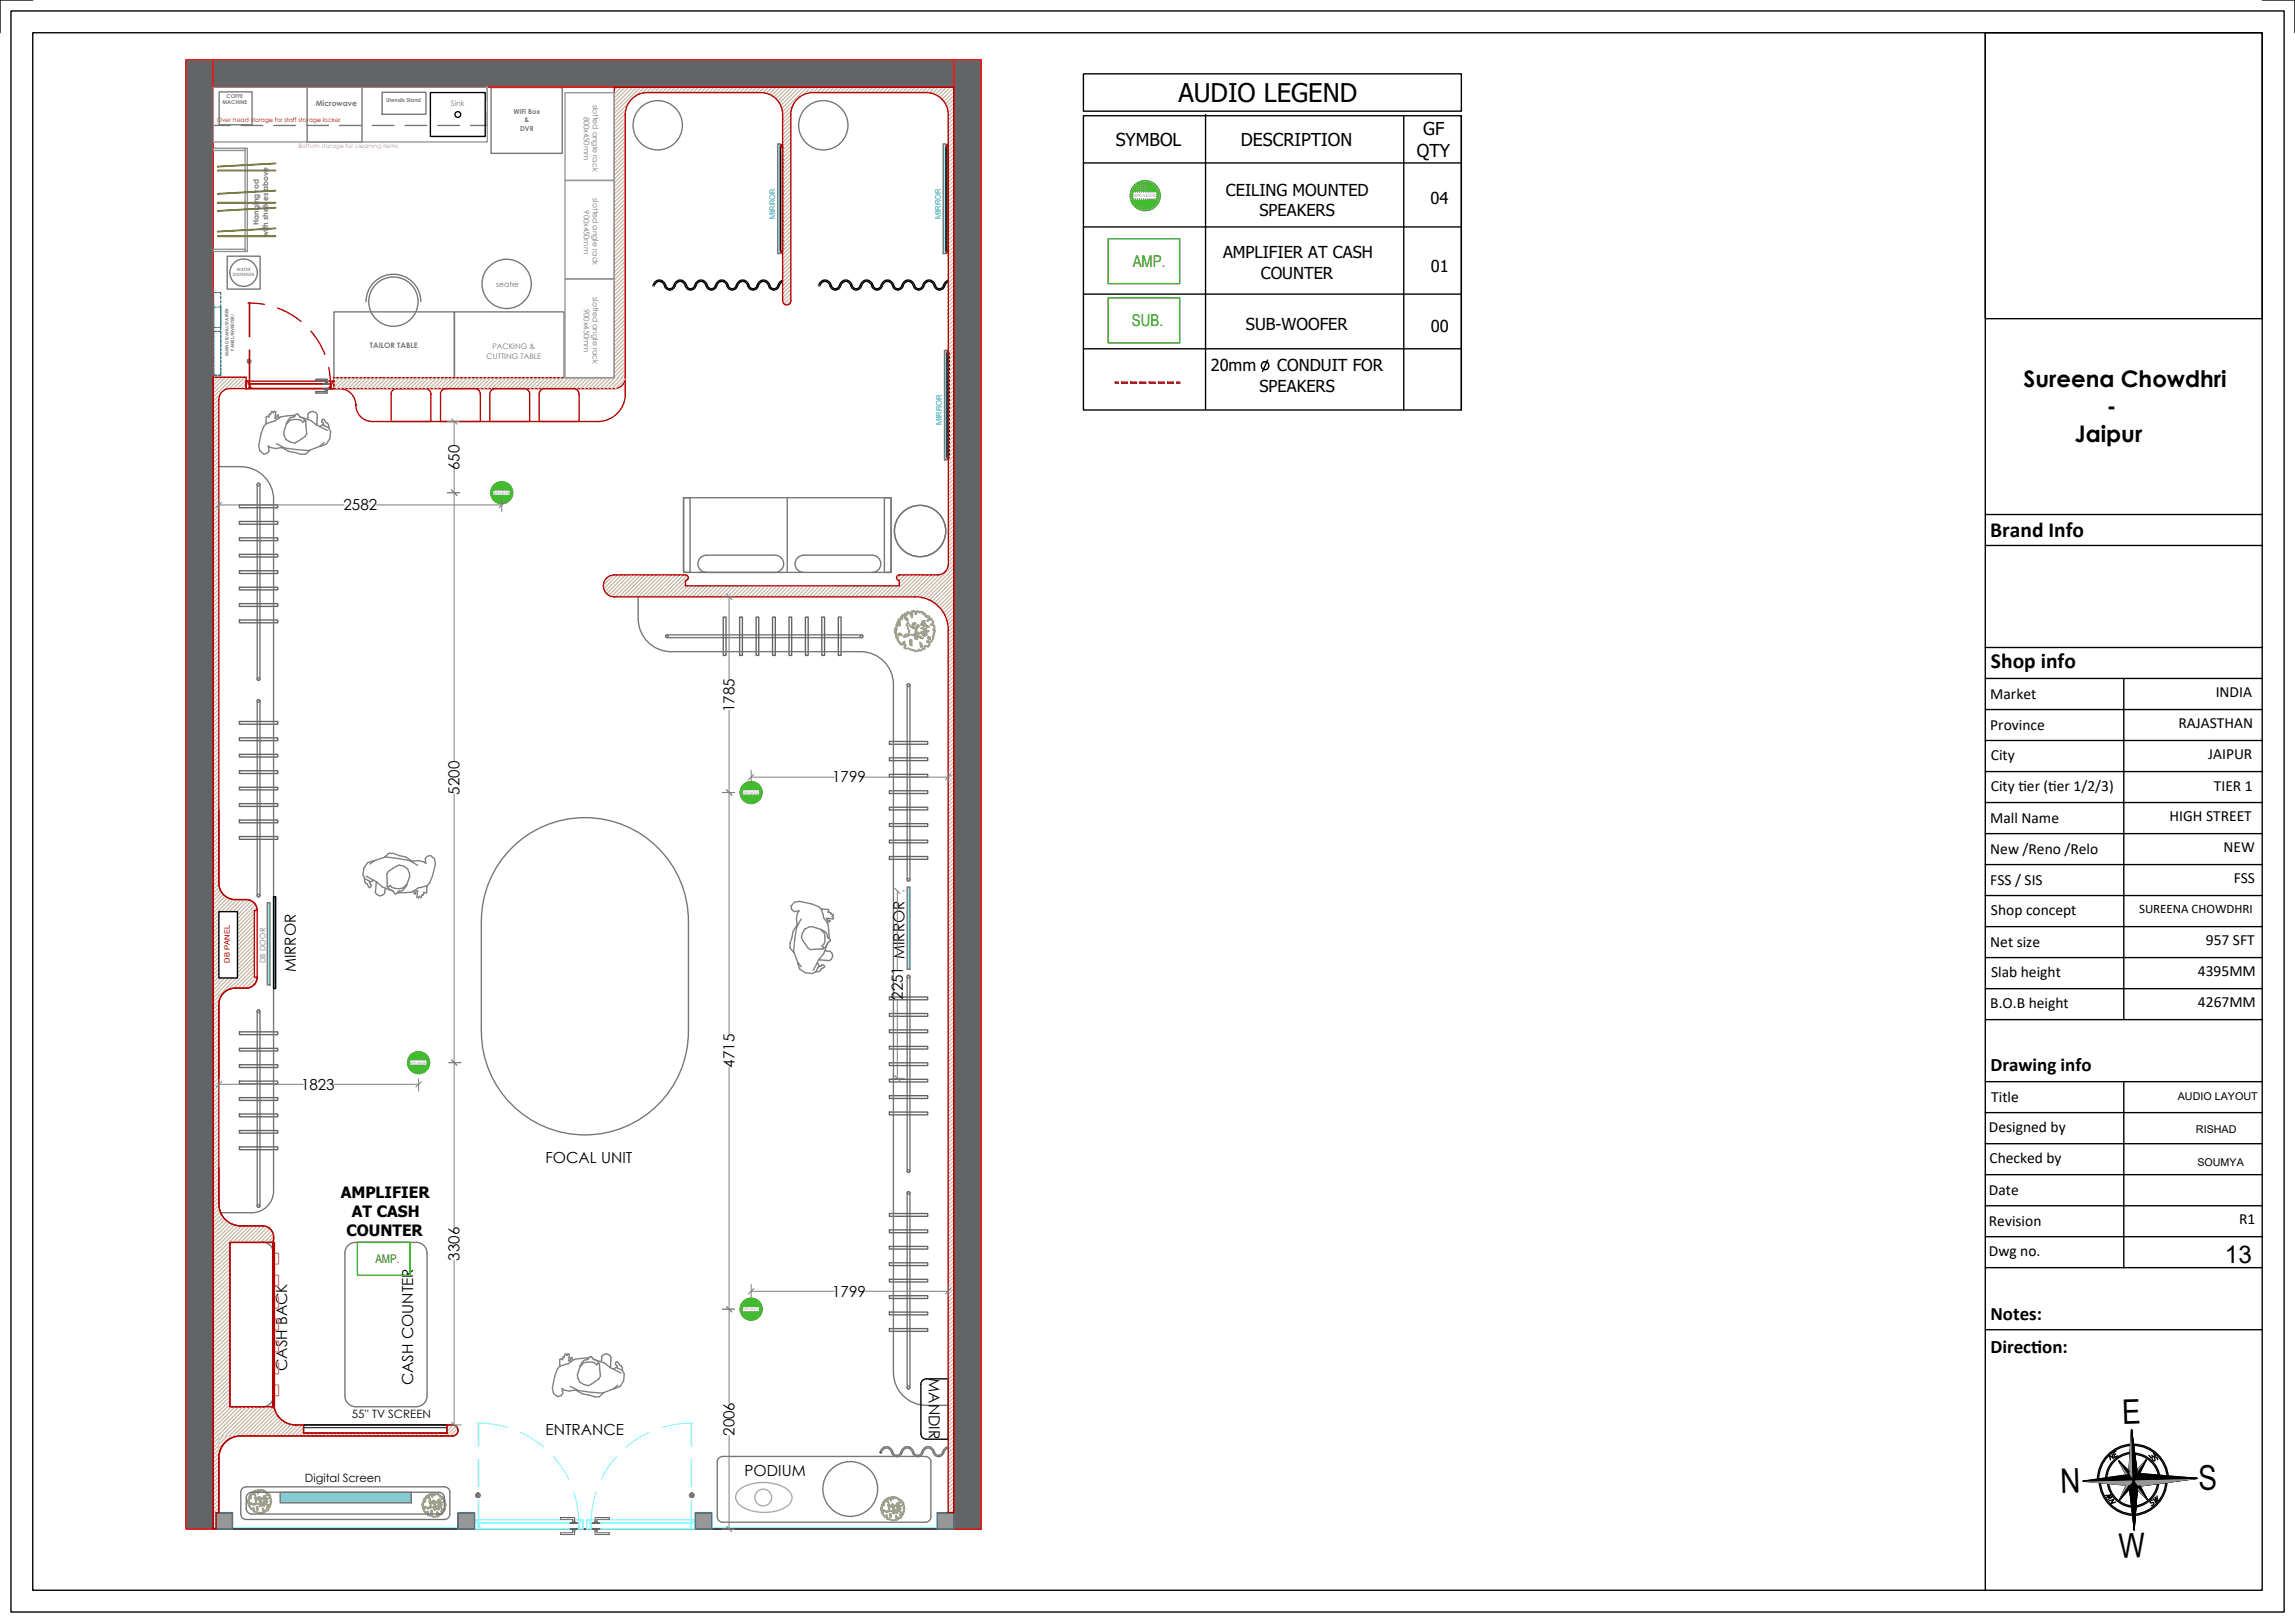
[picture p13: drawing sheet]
<svg xmlns="http://www.w3.org/2000/svg" width="420mm" height="297mm" viewBox="0 0 420 297" stroke-linecap="round" stroke-linejoin="round" font-family="sans-serif">
<defs><g id="words">
<g font-size="6.2">
<text x="388.4" y="260.6" transform="rotate(-2 388.4 260.6)">E</text>
<text x="380.6" y="268.6" transform="rotate(178 380.6 268.6)">N</text>
<text x="402.4" y="272.7" transform="rotate(-2 402.4 272.7)">S</text>
<text x="387.8" y="285.1" transform="rotate(-2 387.8 285.1)">W</text>
</g>
<text font-size="4.7" x="215.6" y="18.7">AUDIO LEGEND</text>
<text font-size="4.5" x="407.2" y="231.1">13</text>
<g font-size="4.2">
<text x="370.3" y="70.8">Sureena Chowdhri</text>
<text x="385.5" y="75.8">-</text>
<text x="379.7" y="80.9">Jaipur</text>
</g>
<g font-size="3.9">
<text x="364.2" y="98.3">Brand Info</text>
<text x="364.4" y="122.3">Shop info</text>
</g>
<g font-size="3.5">
<text x="364.3" y="196">Drawing info</text>
<text x="364.3" y="241.6">Notes:</text>
<text x="364.3" y="247.6">Direct</text>
<text x="371.7" y="247.6">ion:</text>
</g>
<g font-size="3.3">
<text x="204.2" y="26.7">SYMBOL</text>
<text x="227.1" y="26.7">DESCRIPTION</text>
<text x="259.3" y="28.8">QTY</text>
<text x="260.5" y="24.8">GF</text>
</g>
<text font-size="3.1" x="230.8" y="68">Ø</text>
<g font-size="3">
<text x="224.4" y="35.8">CEILING MOUNTED</text>
<text x="230.5" y="39.5">SPEAKERS</text>
<text x="261.8" y="37.4">04</text>
<text x="223.8" y="47.3">AMPLIFIER AT CASH</text>
<text x="230.7" y="51">COUNTER</text>
<text x="261.8" y="49.9">01</text>
<text x="228" y="60.4">SUB-WOOFER</text>
<text x="261.8" y="60.7">00</text>
<text x="221.6" y="68">20mm</text>
<text x="230.5" y="71.7">SPEAKERS</text>
<text x="233.8" y="68">CONDUIT FOR</text>
</g>
<g font-size="3" fill="#2eb800">
<text x="207.3" y="48.9">AMP.</text>
<text x="207.2" y="59.7">SUB.</text>
</g>
<g font-size="2.9">
<text x="62.4" y="219.3">AMPLIFIER</text>
<text x="63.4" y="226.3">COUNTER</text>
<text x="64.4" y="222.8">AT CASH</text>
</g>
<g font-size="2.8">
<text x="84.1" y="86" transform="rotate(-90 84.1 86)">650</text>
<text x="62.9" y="93.4">2582</text>
<text x="134.4" y="130.4" transform="rotate(-90 134.4 130.4)">1785</text>
<text x="364.2" y="128">Market</text>
<text x="405.5" y="127.6">INDIA</text>
<text x="364.2" y="133.6">Province</text>
<text x="398.7" y="133.2">RAJASTHAN</text>
<text x="152.3" y="143.2">1799</text>
<text x="364.3" y="139">City</text>
<text x="404.1" y="138.9">JAIPUR</text>
<text x="84.1" y="145.4" transform="rotate(-90 84.1 145.4)">5200</text>
<text x="364.3" y="144.8">City t</text>
<text x="369.4" y="144.8">ier (t</text>
<text x="374.9" y="144.8">ier 1/2/3)</text>
<text x="405.2" y="144.7">TIER 1</text>
<text x="364.2" y="150.6">Mall Name</text>
<text x="397.1" y="150.2">HIGH STREET</text>
<text x="406.9" y="155.9">NEW</text>
<text x="364.2" y="161.9">FSS / SIS</text>
<text x="364.2" y="156.2">New /Reno /Relo</text>
<text x="408.8" y="161.6">FSS</text>
<text x="364.4" y="167.4">Shop concept</text>
<text x="364.2" y="173.3">Net size</text>
<text x="403.7" y="172.9">957 SFT</text>
<text x="54.1" y="178" transform="rotate(-90 54.1 178)">MIRROR</text>
<text x="364.4" y="178.8">Slab height</text>
<text x="402.2" y="178.6">4395MM</text>
<text x="165.2" y="183" transform="rotate(-90 165.2 183)">2251 MIRROR</text>
<text x="364.2" y="184.5">B.O.B height</text>
<text x="402.2" y="184.3">4267MM</text>
<text x="134.4" y="195.3" transform="rotate(-90 134.4 195.3)">4715</text>
<text x="55.1" y="199.4">1823</text>
<text x="364.4" y="201.7">Title</text>
<text x="364" y="207.2">Designed by</text>
<text x="99.8" y="212.9">FOCAL UNIT</text>
<text x="364.1" y="212.8">Checked by</text>
<text x="364" y="218.7">Date</text>
<text x="364" y="224.4">Revision</text>
<text x="409.8" y="224">R1</text>
<text x="84.1" y="230.7" transform="rotate(-90 84.1 230.7)">3306</text>
<text x="364" y="229.8">Dwg no.</text>
<text x="152.3" y="237.3">1799</text>
<text x="52.6" y="250.9" transform="rotate(-90 52.6 250.9)">CASH BACK</text>
<text x="75.6" y="253.5" transform="rotate(-90 75.6 253.5)">CASH COUNTER</text>
<text x="170" y="252.2" transform="rotate(90 170 252.2)">MANDIR</text>
<text x="99.8" y="262.7">ENTRANCE</text>
<text x="134.4" y="262.8" transform="rotate(-90 134.4 262.8)">2006</text>
<text x="136.3" y="270.1">PODIUM</text>
</g>
<text font-size="2.4" x="391.5" y="167.1">SUREENA CHOWDHRI</text>
<text font-size="2.2" fill="#2eb800" x="68.7" y="231.1">AMP.</text>
<g font-size="2.1">
<text x="64.4" y="259.5">55'' TV SCREEN</text>
<text x="55.8" y="271.1">Digital Screen</text>
</g>
<g font-size="2">
<text x="398.6" y="201.4">AUDIO LAYOUT</text>
<text x="401.9" y="207.3">RISHAD</text>
<text x="402.1" y="213.4">SOUMYA</text>
</g>
<g font-size="1.4" fill="#767676">
<text x="57.8" y="19.4">Microwave</text>
<text x="82.5" y="19.4">Sink</text>
<text x="106.8" y="21.3" transform="rotate(90 106.8 21.3)">800x450mm</text>
<text x="108.5" y="19.1" transform="rotate(90 108.5 19.1)">slotted angle rack</text>
<text x="47.3" y="41.2" transform="rotate(-90 47.3 41.2)">Hanging rod</text>
<text x="106.8" y="38.5" transform="rotate(90 106.8 38.5)">900x450mm</text>
<text x="108.5" y="36.3" transform="rotate(90 108.5 36.3)">slotted angle rack</text>
<text x="49" y="43.4" transform="rotate(-90 49 43.4)">with shelves above</text>
<text x="90.8" y="52.5">seater</text>
<text x="106.8" y="56.5" transform="rotate(90 106.8 56.5)">900x450mm</text>
<text x="108.5" y="54.4" transform="rotate(90 108.5 54.4)">slotted angle rack</text>
<text x="67.7" y="63.7">TAILOR TABLE</text>
<text x="89.1" y="65.6">CUTTING TABLE</text>
<text x="90.1" y="63.9">PACKING &amp;</text>
<text x="48.6" y="176.3" transform="rotate(-90 48.6 176.3)">DB DOOR</text>
</g>
<g font-size="1.4" fill="#007fff">
<text x="141.9" y="40.1" transform="rotate(-90 141.9 40.1)">MIRROR</text>
<text x="172.2" y="40.1" transform="rotate(-90 172.2 40.1)">MIRROR</text>
<text x="172.4" y="77.8" transform="rotate(-90 172.4 77.8)">MIRROR</text>
</g>
<text font-size="1.4" fill="#f00" x="42.1" y="176.2" transform="rotate(-90 42.1 176.2)">DB PANEL</text>
<g font-size="1.3" fill="#767676">
<text x="94" y="20.9">WiFi Box</text>
<text x="95.2" y="23.9">DVR</text>
<text x="96" y="22.4">&amp;</text>
</g>
<g font-size="1.3">
<text x="386.2" y="267.2" transform="rotate(-31 386.2 267.2)">NE</text>
<text x="395" y="267.1" transform="rotate(-128 395 267.1)">SE</text>
<text x="387.1" y="274.9" transform="rotate(-123 387.1 274.9)">NW</text>
<text x="393.8" y="275.6" transform="rotate(-38 393.8 275.6)">SW</text>
</g>
<text font-size="1.1" fill="#f00" x="39.7" y="22.3">Over head storage for staff storage locker</text>
<text font-size="1.1" fill="#f0f" x="54.6" y="27">Bottom storage for cleaning items</text>
<g font-size="1" fill="#767676">
<text x="41.5" y="17.9">COFFE</text>
<text x="40.7" y="19.1">MACHINE</text>
<text x="70.7" y="18.7">Utensils Stand</text>
</g>
<text font-size=".9" fill="#939598" x="207.5" y="36.1">SPEAKER</text>
<g font-size=".8" fill="#939598">
<text x="42.6" y="50.5">DISPENSER</text>
<text x="43.3" y="49.5">WATER</text>
</g>
<g font-size=".8" fill="#767676">
<text x="41.8" y="65.2" transform="rotate(-90 41.8 65.2)">MAIN DB/AHU/STARTER</text>
<text x="42.8" y="64.2" transform="rotate(-90 42.8 64.2)">PANEL/INVERTER/</text>
</g>
<g font-size=".7" fill="#939598">
<text x="90.3" y="90.4">SPEAKER</text>
<text x="135.9" y="145.2">SPEAKER</text>
<text x="75.1" y="194.7">SPEAKER</text>
<text x="135.9" y="239.8">SPEAKER</text>
</g>
</g></defs>
<!-- layer: fixture -->
<path d="M51.3 273.1h24v1.9h-24z" fill="none" stroke="#7aafdf" stroke-width=".18"/>
<path d="M51.3 273.1h24v1.9h-24z" fill-rule="evenodd" fill="#7aafdf"/>
<g fill="none" stroke="#767676" stroke-width=".25">
<path d="M119.5 52.3h.2M149.8 52.3h.2M47.1 88.5l.2-.1 .3 .3v35.6l-.3 .2-.2-.2zM63.1 229.3a1.98 1.98 0 0 1 2-1.9l11-.1a2.01 2.01 0 0 1 2.1 2v26.1a2.01 2.01 0 0 1-2.1 2h-11a2.01 2.01 0 0 1-2-2M63.1 229.3v26.1"/>
<circle cx="47.3" cy="88.7" r=".25"/>
<circle cx="47.3" cy="124.3" r=".25"/>
<circle cx="155.6" cy="272.5" r="5"/>
</g>
<!-- layer: VM -->
<g fill="none" stroke="#808080" stroke-width=".25">
<path d="M48.7 77.6l-.4 .5-.5 1.3-.5 2.1 .2 1 .8 .6 .6-.2 .4-.4-.2-.9a2.75 2.75 0 0 0 2.6 .3l1.2 .7 2.2 .5h.8l.8-.7M51.1 76.5l-.2-.6h-.2l-.1 .5-.3 .2 .2-1.2-.3-.1-.2 .2-.3-.2-.2 .6v-.2l-.2 .1-.1 .6-.2-.3-.3 .2v1.2M53.1 76.5a1.01 1.01 0 0 0 1.1-.7h.4a1.69 1.69 0 0 0 1 .9l.4 .4 .1 2.2-.3 .6-.8 .5a1.82 1.82 0 0 1-2.5 .2 1.82 1.82 0 0 1-.2-2.5l.1-.7zM54.1 76l-2.7 .3-1.2 .8-1.5 .5M54.8 76.3l2.1 .7 1 .7 2 1.1M56 77.1l-.2-.1-.4 .3a1.97 1.97 0 0 0-2.9 .3M56.2 76.7l.2-1 .4-.3 .5-.1 .5 .2 .3 .4-.1 1.9M58.6 78.1l.5-.4 1 .6a2.21 2.21 0 0 1-1.6 3.4M59.2 77.8l-.1-.5-.2-.1v-.3l.3-.2 .5 .7h.2l.2 .4 .1 .6M50.6 81.2l1.5 .8 4.4 .4 2-.7M59.3 81l-.8 .7M68.6 157.5l-.4 .1a2.15 2.15 0 0 0-1.5 3.2l1.1 .6 .5-.3"/>
<path d="M68.6 157.5l2-.7 4.3 .7 1.5 .8M68.6 157.5l-.9 .6M70.4 156.9l.8-.7h.8l2.2 .6 1.2 .8a2.86 2.86 0 0 1 2.5 .4l-.1-.9 .4-.4 .6-.1 .7 .6 .2 1-.6 2.1-.5 1.3-.4 .5-1.6 .4-1.2 .7-2.7 .2M71.1 159.4l2-1.1a1.96 1.96 0 0 1 1.5 3.1l-.2 .6-.7 1a1.08 1.08 0 0 0-1.1 .5h-.4a1.57 1.57 0 0 0-1-.9l-.3-.4-.1-2.3zM66.7 160.7v.6l.2 .3 .3 .1 .4 .7 .3-.1v-.4l-.2-.1v-.5M67 160.3l2 1.1 .9 .9 2.1 .8M68.9 161.4l-.2 1.9 .2 .4 .6 .2h.5l.4-.4 .2-1M74.4 161.8a1.97 1.97 0 0 1-3 .2l-.3 .3-.3-.2M78.2 162.1l-.1 1.2-.3 .1-.2-.1-.2 .5h-.1v-.1l-.3 .6-.3-.3-.2 .3-.2-.1 .1-1.2-.3 .1-.1 .5h-.2l-.1-.6M104.3 253.7l1.6 .8 4.4 .4 1.9-.7M104.8 249l-.1-.6h-.2l-.1 .5-.3 .1 .1-1.1-.3-.2-.1 .3-.4-.2-.1 .6-.1-.2-.2 .1-.1 .5-.2-.2-.3 .2v1.2M106.9 248.9a1.09 1.09 0 0 0 1-.6h.4l.3 .4a1.32 1.32 0 0 1 1.1 1.6l.2 1.5-.3 .5-.8 .6a1.82 1.82 0 0 1-2.5 .2 1.82 1.82 0 0 1-.3-2.6l.2-.6z"/>
<path d="M107.8 248.5l-2.6 .2-1.2 .9-1.6 .4-.4 .5-.5 1.3-.4 2.2 .2 1 .7 .6 .6-.2 .4-.4-.2-.9a2.86 2.86 0 0 0 2.6 .3l1.2 .7 2.3 .5h.8l.8-.7M108.6 248.7l2 .7 1 .8 2 1.1M109.7 249.6l-.2-.1-.3 .3a1.92 1.92 0 0 0-3 .3M110 249.2l.1-1 .4-.3 .5-.2 .6 .3 .2 .4-.1 1.9M112.3 250.6l.5-.4 1.1 .6a2.19 2.19 0 0 1-1.7 3.4M112.9 250.3l.1-.2-.1-.3-.3-.1 .1-.4 .3-.1 .9 1.1v.6M113.1 253.5l-.9 .7"/>
</g>
<!-- layer: FUR 1 -->
<g fill="none" stroke="#000" stroke-width=".25">
<path d="M119.5 52.3a1.24 1.24 0 0 1 1.3-1 1.24 1.24 0 0 1 1.1 1.2 .81 .81 0 0 0 1 .3 .81 .81 0 0 0 .5-.8 1.17 1.17 0 0 1 1.2-.7 1.17 1.17 0 0 1 1.1 1M119.7 52.3a.95 .95 0 0 1 1-.8 .95 .95 0 0 1 .9 .8M121.6 52.3a.99 .99 0 0 0 1 .8 .99 .99 0 0 0 .9-.8M123.5 52.3a.95 .95 0 0 1 1-.8 .95 .95 0 0 1 .9 .8M125.4 52.3a.99 .99 0 0 0 1 .8 .99 .99 0 0 0 .9-.8M125.7 52.3a.8 .8 0 0 0 .9 .5 .8 .8 0 0 0 .6-.8 1.22 1.22 0 0 1 1.4-.7 1.22 1.22 0 0 1 1 1.2 .81 .81 0 0 0 .9 .3 .81 .81 0 0 0 .5-.8 1.22 1.22 0 0 1 1.4-.7 1.22 1.22 0 0 1 1 1.2 .81 .81 0 0 0 .9 .3 .81 .81 0 0 0 .5-.8 1.22 1.22 0 0 1 1.4-.7 1.22 1.22 0 0 1 1 1.2 .81 .81 0 0 0 .9 .3 .81 .81 0 0 0 .6-.8 1.22 1.22 0 0 1 1.3-.7 1.22 1.22 0 0 1 1 1.2 .75 .75 0 0 0 .8 .3 .75 .75 0 0 0 .6-.5M127.3 52.3a.95 .95 0 0 1 1-.8 .95 .95 0 0 1 .9 .8M129.2 52.3a.99 .99 0 0 0 1 .8 .99 .99 0 0 0 1-.8M131.2 52.3a.95 .95 0 0 1 .9-.8 .95 .95 0 0 1 .9 .8M133 52.3a.99 .99 0 0 0 1 .8 .99 .99 0 0 0 1-.8M135 52.3a.95 .95 0 0 1 .9-.8 .95 .95 0 0 1 1 .8M136.9 52.3a.99 .99 0 0 0 .9 .8 .99 .99 0 0 0 1-.8"/>
<path d="M138.8 52.3a.95 .95 0 0 1 .9-.8 .95 .95 0 0 1 1 .8M140.7 52.3a.99 .99 0 0 0 .9 .8 .99 .99 0 0 0 1-.8M143.2 51.5l-.1-.2a1.42 1.42 0 0 0-.7 1M143.2 51.5l-.4 .4-.2 .4M149.8 52.3a1.19 1.19 0 0 1 1.2-1.1 1.19 1.19 0 0 1 1.1 1.1M150 52.3a.95 .95 0 0 1 1-.8 .95 .95 0 0 1 .9 .8M151.9 52.3a.99 .99 0 0 0 1 .8 .99 .99 0 0 0 .9-.8M152.1 52.3a.8 .8 0 0 0 1 .5 .8 .8 0 0 0 .6-.8 1.22 1.22 0 0 1 1.4-.7 1.22 1.22 0 0 1 1 1.2 .81 .81 0 0 0 .9 .3 .81 .81 0 0 0 .5-.8 1.22 1.22 0 0 1 1.4-.7 1.22 1.22 0 0 1 1 1.2 .81 .81 0 0 0 .9 .3 .81 .81 0 0 0 .5-.8 1.22 1.22 0 0 1 1.4-.7 1.22 1.22 0 0 1 1 1.2 .81 .81 0 0 0 .9 .3 .81 .81 0 0 0 .5-.8 1.22 1.22 0 0 1 1.4-.7 1.22 1.22 0 0 1 1 1.2 .75 .75 0 0 0 .7 .3 .75 .75 0 0 0 .6-.5M153.8 52.3a.95 .95 0 0 1 1-.8 .95 .95 0 0 1 .9 .8M155.7 52.3a.99 .99 0 0 0 1 .8 .99 .99 0 0 0 1-.8M157.6 52.3a.95 .95 0 0 1 1-.8 .95 .95 0 0 1 .9 .8M159.5 52.3a.99 .99 0 0 0 1 .8 .99 .99 0 0 0 1-.8"/>
<path d="M161.5 52.3a.95 .95 0 0 1 .9-.8 .95 .95 0 0 1 .9 .8M163.3 52.3a.99 .99 0 0 0 1 .8 .99 .99 0 0 0 1-.8M165.3 52.3a.95 .95 0 0 1 .9-.8 .95 .95 0 0 1 1 .8M167.2 52.3a.99 .99 0 0 0 .9 .8 .99 .99 0 0 0 1-.8M169.1 52.3a.95 .95 0 0 1 .9-.8 .95 .95 0 0 1 1 .8M171 52.3a.99 .99 0 0 0 .9 .8 .99 .99 0 0 0 1-.8M173.5 51.5l-.1-.2a1.64 1.64 0 0 0-.8 1.2 .81 .81 0 0 1-1 .3 .81 .81 0 0 1-.5-.8 1.17 1.17 0 0 0-1.2-.7 1.17 1.17 0 0 0-1.1 1M173.5 51.5l-.4 .4-.2 .4"/>
</g>
<!-- layer: fixture -->
<path d="M43.8 92.4h7v.5h-7zM43.8 95.4h7v.5h-7zM43.8 98.4h7v.5h-7zM43.8 101.4h7v.5h-7zM43.8 104.4h7v.6h-7zM43.8 107.5h7v.4h-7zM43.8 110.5h7v.5h-7zM43.8 113.5h7v.5h-7z" fill="none" stroke="#636466" stroke-width=".25"/>
<!-- layer: BASE LINE -->
<path d="M173.1 26.8h.4v19.1h-.4z" fill="none" stroke="#dda56e" stroke-width=".18"/>
<path d="M173.1 26.8h.4v19.1h-.4z" fill-rule="evenodd" fill="#dda56e"/>
<!-- layer: F_FIXTURE_CK -->
<path d="M172.6 26.3h.5v20.1h-.5z" fill="none" stroke="#8affff" stroke-width=".18"/>
<path d="M172.6 26.3h.5v20.1h-.5z" fill-rule="evenodd" fill="#8affff"/>
<path d="M172.6 26.3h.5v20.1h-.5z" fill="none" stroke="#767676" stroke-width=".25"/>
<!-- layer: BASE LINE -->
<path d="M173.1 26.8h.4v19.1h-.4z" fill="none" stroke="#000" stroke-width=".25"/>
<!-- layer: PARTITION -->
<circle cx="173.3" cy="46.1" r=".08" fill="none" stroke="#f1eb1f" stroke-width=".18"/>
<circle cx="173.3" cy="46.1" r=".08" fill="#f1eb1f"/>
<path d="M173.2 45.9h.3v.1h-.3z" fill="none" stroke="#f1eb1f" stroke-width=".18"/>
<path d="M173.2 45.9h.3v.1h-.3z" fill-rule="evenodd" fill="#f1eb1f"/>
<g fill="none" stroke="#b80000" stroke-width=".25">
<path d="M173.2 45.9h.3v.1h-.3zM173.2 46.3l.1-.1v.1M173.4 46.2v.1"/>
<circle cx="173.3" cy="46.1" r=".08"/>
</g>
<circle cx="173.3" cy="26.7" r=".08" fill="none" stroke="#f1eb1f" stroke-width=".18"/>
<circle cx="173.3" cy="26.7" r=".08" fill="#f1eb1f"/>
<path d="M173.2 26.7h.3v.1h-.3z" fill="none" stroke="#f1eb1f" stroke-width=".18"/>
<path d="M173.2 26.7h.3v.1h-.3z" fill-rule="evenodd" fill="#f1eb1f"/>
<g fill="none" stroke="#b80000" stroke-width=".25">
<path d="M173.2 26.7h.3v.1h-.3zM173.3 26.5v.1l-.1-.1M173.4 26.5v.1"/>
<circle cx="173.3" cy="26.7" r=".08"/>
</g>
<!-- layer: fixture -->
<g fill="none" stroke="#767676" stroke-width=".25">
<path d="M47.1 128.1l.2-.1 .3 .3v35.6l-.3 .2-.2-.2zM166.1 178.5h.2l.2 .2v35.6l-.2 .3-.3-.3zM47.1 184.9l.2-.1 .3 .3v35.6l-.3 .2-.2-.2zM166.1 218.1h.2l.2 .2v35.6l-.2 .3-.3-.3z"/>
<circle cx="120.4" cy="22.9" r="4.5"/>
<circle cx="47.3" cy="128.3" r=".25"/>
<circle cx="47.3" cy="163.9" r=".25"/>
<circle cx="166.3" cy="178.7" r=".25"/>
<circle cx="47.3" cy="185.1" r=".25"/>
<circle cx="166.3" cy="214.3" r=".25"/>
<circle cx="166.3" cy="218.3" r=".25"/>
<circle cx="47.3" cy="220.7" r=".25"/>
<circle cx="166.3" cy="253.9" r=".25"/>
</g>
<g fill="none" stroke="#636466" stroke-width=".25">
<path d="M43.8 132h7v.5h-7zM43.8 135h7v.5h-7zM43.8 138h7v.5h-7zM43.8 141h7v.6h-7zM43.8 144.1h7v.4h-7zM43.8 147.1h7v.5h-7zM43.8 150.1h7v.5h-7zM43.8 153.1h7v.5h-7zM43.8 188.8h7v.5h-7zM43.8 191.8h7v.5h-7zM43.8 194.8h7v.5h-7zM43.8 197.8h7v.5h-7z"/>
<path d="M162.8 182.4h7v.6h-7zM162.8 185.5h7v.5h-7zM162.8 188.5h7v.5h-7zM162.8 191.5h7v.5h-7zM162.8 194.5h7v.5h-7zM162.8 197.5h7v.5h-7zM43.8 200.9h7v.5h-7zM43.8 203.9h7v.5h-7zM43.8 206.9h7v.5h-7zM43.8 209.9h7v.5h-7zM162.8 200.5h7v.5h-7zM162.8 203.5h7v.5h-7z"/>
<path d="M162.8 222.1h7v.5h-7zM162.8 225.1h7v.5h-7zM162.8 228.1h7v.5h-7zM162.8 231.1h7v.5h-7zM162.8 234.1h7v.5h-7zM162.8 237.1h7v.5h-7zM162.8 240.1h7v.5h-7zM162.8 243.1h7v.5h-7z"/>
</g>
<!-- layer: F_FIXTURE_CK -->
<path d="M48.9 165.2h.5v15h-.5z" fill="none" stroke="#8affff" stroke-width=".18"/>
<path d="M48.9 165.2h.5v15h-.5z" fill-rule="evenodd" fill="#8affff"/>
<path d="M48.9 165.2h.5v15h-.5z" fill="none" stroke="#767676" stroke-width=".25"/>
<!-- layer: fixture -->
<g fill="none" stroke="#aaa" stroke-width=".25">
<path d="M135 272.9a7.5 7.5 0 0 1 7.7-1.1 3 3 0 0 1 2.2 2.3 2.71 2.71 0 0 1-2.3 2.2 8.4 8.4 0 0 1-7.1-.8 1.75 1.75 0 0 1-.5-2.6z"/>
<circle cx="139.7" cy="274" r="1.53"/>
</g>
<!-- layer: F_FIXTURE_CK -->
<path d="M166 162.3h.5v15.1h-.5z" fill="none" stroke="#8affff" stroke-width=".18"/>
<path d="M166 162.3h.5v15.1h-.5z" fill-rule="evenodd" fill="#8affff"/>
<path d="M166 162.3h.5v15.1h-.5z" fill="none" stroke="#767676" stroke-width=".25"/>
<!-- layer: fixture -->
<g fill="none" stroke="#767676" stroke-width=".25">
<path d="M40.1 85.4h4M44.1 85.4a6 6 0 0 1 6 6M50.1 91.4v126.5M125.1 91.1h38v13.6h-38zM125.1 91.1h1.2v13.6h-1.2zM144.1 91.1v13.6M161.8 91.1h1.3v13.6h-1.3zM116.8 109.2v4a6 6 0 0 0 6 6l34.7 .1a6 6 0 0 1 6 6v125.9M121.9 116.3l35.8-.1 .2 .2-.2 .3h-35.6l-.3-.3zM129.3 104.7a1.57 1.57 0 0 1-1.6-1.5 1.57 1.57 0 0 1 1.6-1.6h12.5a1.57 1.57 0 0 1 1.6 1.6 1.57 1.57 0 0 1-1.6 1.5h-14M147.1 101.6h12.5a1.57 1.57 0 0 1 1.6 1.6 1.57 1.57 0 0 1-1.6 1.5M147.1 101.6a1.57 1.57 0 0 0-1.6 1.6 1.57 1.57 0 0 0 1.6 1.5"/>
<path d="M166.1 125.2h.3l.1 .2v35.6l-.2 .2-.3-.2zM50.1 217.9a4 4 0 0 1-4 4M40.4 221.9h5.7M42.1 227.4l6-.1a1.86 1.86 0 0 1 1.9 2v26.1a1.87 1.87 0 0 1-1.9 2h-6zM163.5 251.2a6 6 0 0 0 6 6h4M132.3 266.5h37.1M132.3 266.5a.99 .99 0 0 0-1 1v10.1a.99 .99 0 0 0 1 1h37.1a.99 .99 0 0 0 1-1v-10.1a1 1 0 0 0-1-1"/>
<circle cx="150.7" cy="22.9" r="4.5"/>
<circle cx="122.1" cy="116.4" r=".25"/>
<circle cx="157.7" cy="116.4" r=".25"/>
<circle cx="166.3" cy="125.4" r=".25"/>
<circle cx="166.3" cy="161" r=".25"/>
</g>
<g fill="none" stroke="#636466" stroke-width=".25">
<path d="M132.4 112.9h.5v7h-.5zM135.4 112.9h.5v7h-.5zM138.4 112.9h.5v7h-.5zM141.4 112.9h.5v7h-.5zM144.4 112.9h.5v7h-.5zM147.4 112.9h.5v7h-.5zM150.4 112.9h.5v7h-.5zM153.4 112.9h.5v7h-.5zM162.8 138.7h7v.5h-7zM162.8 135.7h7v.5h-7zM162.8 156.7h7v.5h-7zM162.8 153.7h7v.5h-7z"/>
<path d="M162.8 150.7h7v.5h-7zM162.8 147.7h7v.5h-7zM162.8 144.7h7v.5h-7zM162.8 141.7h7v.5h-7z"/>
</g>
<!-- layer: VM -->
<path d="M146 176.1v.3a2.18 2.18 0 0 0 3.3 1.4l.6-1.1-.4-.5M146 176.1l.6 .8M146.6 168.2l-.8 1.5-.6 4.4 .8 2M147.3 170l.8-.4h.6l1 .3a1.92 1.92 0 0 1 1.8 1.6l.4 .4v.4a1.51 1.51 0 0 0-.8 1l-.5 .3-2.3 .2-.5-.3-.5-.9a1.65 1.65 0 0 1 0-2.6zM149.8 176.8h.5l.1-.2h.4l.1 .3-.7 .5v.2l-.4 .2h-.6M150.2 170.1l.7 .7a2.06 2.06 0 0 1-.5 2.3l.3 .3-.2 .3M150.3 166.3l.4 1.6 .8 1.2 .2 2.7M150.3 166.3a6.7 6.7 0 0 0-4.9-1.2l-.6 .7 .1 .6 .4 .4 1-.1a2.89 2.89 0 0 0-.4 2.5l-.8 1.2-.5 2.3v.8l.7 .8M150.3 166.4h1.3l.1 .3-.2 .2 .5 .1v.2l.5 .2-.2 .3 .3 .2-.1 .3-1.2-.2 .1 .3 .5 .2v.2l-.6 .1M151 173.9l.9 .2 .4 .4 .1 .5-.3 .5-.3 .3-1.9-.2M151.5 172.5l-.8 2.1-.8 .9-1.1 2" fill="none" stroke="#808080" stroke-width=".25"/>
<!-- layer: fixture -->
<path d="M161.7 276.4l.3 .1-.3 .1zM162 274.4l.4 .1-.1-.3 .3 .2v-.3l.1-.1 .2 .2 .2 .5-.1-.7h.4l.1 .3 .1-.3 .3 .1v-.1l.2 .2 .1-.2 .1 .3h.2v.3l.5-.1-.3 .6 .5-.4v.3l.2 .1-.3 .4h.2a.31 .31 0 0 1 .2 .2 .31 .31 0 0 1-.2 .3l.2-.1 .1 .2-.2 .1 .1 .2h-.1v.2l-.1 .1h.1l-.2 .4a.26 .26 0 0 1-.4 0l-.1 .2 .3 .1-.1 .2a.29 .29 0 0 1-.5 .1v.3l-.2-.1-.1 .3-.3-.1v.1l-.4 .1-.2-.2h-.4l-.1-.2h-.5l.2-.3h-.2l.1-.4-.2 .1-.1 .3-.2-.1 .1-.1-.4-.4v-.2h-.2l.2-.3-.3-.1 .2-.2-.2-.1 .3-.2h-.3l.3-.3h-.1v-.2h.3l.1 .1v-.1l-.3-.3 .3 .1-.2-.3v-.1l.4 .1-.2-.2 .2-.1 .1 .1zM162.3 274.7l.2-.1 .1 .4zM162.6 275.2l.3 .4 .4 .3 .5-.5v.2a.4 .4 0 0 0-.3 .4 .4 .4 0 0 0 .4 .4l-.1 .1-.4-.3 .2 .4 .6 .3-.5-.2-.3-.3 .2 .6-.2-.1-.2-.4-1.1 .2 .2-.2a.43 .43 0 0 0 .5-.3 .43 .43 0 0 0-.2-.5v-.1l-.1-.1zM162.9 277l.2 .2v.5a.51 .51 0 0 1-.2-.7zM163.2 275.3h.3l-.3 .3-.1-.1zM163.9 277.3l.3 .5h-.2zM164.1 275.1l.4-.1-.1 .2 .1 .1v.3l.2-.1 .2 .2h-.1a.23 .23 0 0 0-.2 .2 .23 .23 0 0 0 .3 .2l-.4 .2v.2l.1-.1 .1 .1-.2 .2-.2-.1 .1-.2-.2 .1-.1-.2a.22 .22 0 0 1 .1-.2 .22 .22 0 0 1 .3 .1l-.2-.2 .1-.1-.3-.1 .2-.2v-.2l-.3 .1 .3-.3zM164.7 276.8l.3-.1v.3h-.2z" fill="none" stroke="#9ea07f" stroke-width=".3"/>
<!-- layer: BASE LINE -->
<path d="M173.3 64.6h.4v19h-.4z" fill="none" stroke="#dda56e" stroke-width=".18"/>
<path d="M173.3 64.6h.4v19h-.4z" fill-rule="evenodd" fill="#dda56e"/>
<!-- layer: F_FIXTURE_CK -->
<path d="M172.8 64.1h.5v20h-.5z" fill="none" stroke="#8affff" stroke-width=".18"/>
<path d="M172.8 64.1h.5v20h-.5z" fill-rule="evenodd" fill="#8affff"/>
<path d="M172.8 64.1h.5v20h-.5z" fill="none" stroke="#767676" stroke-width=".25"/>
<!-- layer: BASE LINE -->
<path d="M173.3 64.6h.4v19h-.4z" fill="none" stroke="#000" stroke-width=".25"/>
<!-- layer: PARTITION -->
<circle cx="173.5" cy="83.8" r=".08" fill="none" stroke="#f1eb1f" stroke-width=".18"/>
<circle cx="173.5" cy="83.8" r=".08" fill="#f1eb1f"/>
<path d="M173.4 83.6h.3v.1h-.3z" fill="none" stroke="#f1eb1f" stroke-width=".18"/>
<path d="M173.4 83.6h.3v.1h-.3z" fill-rule="evenodd" fill="#f1eb1f"/>
<g fill="none" stroke="#b80000" stroke-width=".25">
<path d="M173.4 83.6h.3v.1h-.3zM173.5 83.9l-.1 .1M173.6 83.9v.1M173.6 83.9l.1 .1"/>
<circle cx="173.5" cy="83.8" r=".08"/>
</g>
<circle cx="173.5" cy="64.4" r=".06" fill="none" stroke="#f1eb1f" stroke-width=".18"/>
<circle cx="173.5" cy="64.4" r=".06" fill="#f1eb1f"/>
<path d="M173.4 64.5h.3v.1h-.3z" fill="none" stroke="#f1eb1f" stroke-width=".18"/>
<path d="M173.4 64.5h.3v.1h-.3z" fill-rule="evenodd" fill="#f1eb1f"/>
<g fill="none" stroke="#b80000" stroke-width=".25">
<path d="M173.4 64.5h.3v.1h-.3zM173.4 64.3h.1M173.5 64.2v.1M173.6 64.3h.1"/>
<circle cx="173.5" cy="64.4" r=".08"/>
</g>
<!-- layer: fixture -->
<g fill="none" stroke="#767676" stroke-width=".25">
<path d="M45.1 278.1h36.2M80.3 273.1h-34.2a1.01 1.01 0 0 0-1 1v2a1 1 0 0 0 1 1h34.2M80.3 273.1a1 1 0 0 1 1 1M81.3 276.1a1 1 0 0 1-1 1M81.3 272.1a1 1 0 0 1 1 1v4a1 1 0 0 1-1 1M81.3 272.1h-36.2a.99 .99 0 0 0-1 1v4a1 1 0 0 0 1 1M81.3 274.1v2M161.1 265.8a1.19 1.19 0 0 1 1.1-1.1 1.19 1.19 0 0 1 1.2 1.1M161.1 265.8l.2 .1M161.3 265.8a.95 .95 0 0 1 .9-.8 .95 .95 0 0 1 1 .8M163.4 265.7a.75 .75 0 0 0 .7 .6 .75 .75 0 0 0 .8-.6M164.9 265.8a1.19 1.19 0 0 1 1.1-1.1 1.19 1.19 0 0 1 1.2 1.1"/>
<path d="M167.2 265.7a.75 .75 0 0 0 .7 .6 .75 .75 0 0 0 .8-.6M168.7 265.8a1.19 1.19 0 0 1 1.2-1.1 1.19 1.19 0 0 1 1.1 1.1M171 265.7a.75 .75 0 0 0 .8 .6 .75 .75 0 0 0 .7-.6M173.3 264.8a1.42 1.42 0 0 0-.8 1M173.3 264.9l.1 .2M173.4 265l-.6 .6a1.05 1.05 0 0 1-1 1 1.05 1.05 0 0 1-1.1-1 .93 .93 0 0 0-1-.6 .93 .93 0 0 0-.8 .8 1.03 1.03 0 0 1-1.1 .8 1.03 1.03 0 0 1-.9-1 .93 .93 0 0 0-1-.6 .93 .93 0 0 0-.8 .8 .99 .99 0 0 1-1 .8 .99 .99 0 0 1-.9-.8"/>
<circle cx="168.4" cy="97.2" r="4.7"/>
</g>
<g fill="none" stroke="#9ea07f" stroke-width=".3">
<path d="M164.5 115.9l.1-.1 .5 .4h-.3v.1l-.2-.1-.1 .2zM165 112.5l.7 .2-.1-.3-.1 .1v-.2l.5 .2 .1-.1-.1-.4 .2-.1 .2 .4 .2-.1 .3 .9 .1-.2-.1-.2 .1-.2h-.1l.1-.5h-.2l.1-.2 .5 .1 .2 .5h.1l-.1-.4h.1l.1-.2 .1 .2 .1-.2 .2 .3 .2-.2h.1l.1 .3 .2-.1v-.2l.3 .6v-.2h.2v.6h.5v-.2l.3 .1-.4 .9 .8-.5v.3l.3 .2v.3l-.5 .4h.3l.1-.2 .1 .2a.53 .53 0 0 1-.1 .8v.1h.3v-.1l.1 .2v.2l-.3 .1v.1l.2 .1v.1h-.1v.4h-.2l.2 .2-.2 .1 .1 .2-.2 .3h-.2l.1 .2-.7-.1v-.1l-.2 .2v.1h.2l.4 .2v.3l-.3 .1 .1 .2-.2 .1-.5-.2-.1 .5-.3-.1-.3 .5-.4-.3-.1 .3h-.4l-.2 .1-.4-.3-.1 .1-.3-.2-.1 .1-.3-.3-.3 .1-.3-.2-.1 .1-.1-.2 .3-.3-.1-.1-.1 .1h-.1l.1-.7-.3 .1-.2 .5-.4-.1 .1-.3-.3-.1-.1-.1 .1-.2-.3-.1 .2-.2-.2-.1 .1-.2-.2 .2-.1-.2 .1-.1-.2-.1v-.1l.3-.2-.4-.2-.1-.1 .3-.1v-.1l-.3-.2 .3-.1 .2-.2-.2 .1v-.2l-.2 .1 .3-.5 .2 .1-.2-.2-.1-.3 .3 .1h.3l.1 .2v-.2l-.3-.2-.2-.3 .1-.1 .5 .3-.4-.6v-.1l.3 .1h.4l-.3-.3v-.2h.2l.2 .2zM165.6 113h.3l.1 .1-.1 .2h.2v.3l-.3-.2zM166.2 113.9l.3 .7 .3 .2v-.2l.2 .4 .2-.2 .1 .1 .1 .2 .7-.8v.5l-.4 .1 .1 .3-.2 .1 .2 .4h.3l.1 .3-.1 .1-.5-.5h-.1v.2a.94 .94 0 0 0 1 .7l.4 .3-1-.3-.5-.5 .2 .6 .3 .4h-.2l-.3-.3v-.4l-.3-.2v.1a.94 .94 0 0 0-1.2 .3h-.6l.1-.1h.2a.39 .39 0 0 1 .5-.3l.2-.2v-.3l.2-.1-.3-.3-.1-.6-.2-.2zM166.6 117l.3 .3-.1 .2 .1 .7-.4-.4v-.6zM167.1 114.1l.4-.1 .1 .1-.3 .1-.2 .4-.2-.1zM168.4 117.5l.5 .8-.4 .1-.1-.4h.2zM168.7 113.7l.6-.1-.2 .4 .3 .1-.1 .5 .4-.1 .4 .2a.6 .6 0 0 0-.7 .7l.2 .1 .3-.1 .1 .1-.7 .4v.2l.3-.1 .1 .2-.4 .2-.4-.1 .3-.4-.4 .2-.3-.2 .1-.3 .7 .1v-.2l-.3-.2 .2-.2-.6-.1 .3-.1 .2-.3-.2-.1 .1-.3-.5 .2 .1-.2 .2-.1 .1-.2-.2-.1zM169.8 116.6l.1-.1 .2 .2 .1-.1 .1 .3-.4 .1zM45.8 275.1l.1-.1 .3 .2h-.3l-.1 .1zM46.1 273.1h.4l-.1-.2 .3 .1v-.2l.1-.1 .2 .2 .2 .5v-.8l.3 .1 .1 .3 .2-.4 .2 .2 .1-.1 .1 .1 .1-.1 .2 .3 .1-.1v.3h.5l-.2 .5 .4-.3v.2l.2 .2-.3 .3h.2a.31 .31 0 0 1 .2 .3 .31 .31 0 0 1-.2 .3l.2-.1 .1 .1-.2 .2 .1 .2-.2 .2 .1 .1-.2 .5h-.5l.3 .2v.1l-.2 .1 .1 .1-.4-.1v.4l-.2-.1-.2 .3-.3-.2v.2l-.4 .1-.2-.2h-.3l-.5-.3-.1 .1 .2-.3h-.2v-.4l-.2 .3h-.3l.1-.2h-.2v-.2l-.2-.1 .1-.3-.2 .1 .1-.4h-.2l.1-.2-.2-.2 .3-.1h-.2l.3-.3-.2-.3 .3 .1 .1 .1v-.1l-.3-.3 .4 .1-.3-.3 .4-.1-.1-.1 .1-.1 .1 .1zM46.5 273.3l.2 .1v.3z"/>
<path d="M46.8 273.9l.2 .4 .1 .1v-.1l.4 .2 .4-.4 .1 .2-.3 .1v.2l-.1 .1 .3 .2 .1 .2-.4-.2a.27 .27 0 0 0 0 .3 .27 .27 0 0 0 .3 .1l.5 .2-.6-.1-.3-.3 .3 .6-.3-.2a.28 .28 0 0 0-.1-.3 .28 .28 0 0 0-.4 0l-.7 .2 .2-.2a.44 .44 0 0 0 .4-.3 .44 .44 0 0 0-.2-.5l-.1-.3zM47 275.7l.2 .1-.1 .1 .1 .4a.51 .51 0 0 1-.2-.6zM47.3 273.9l.3 .1-.3 .2h-.1zM48 276l.4 .5h-.3l.1-.3zM48.2 273.8l.4-.1-.1 .1 .2 .2-.1 .3 .2-.1 .2 .1-.1 .1a.22 .22 0 0 0-.2 .2 .22 .22 0 0 0 .3 .2l-.4 .2v.1l.2 .1-.2 .1h-.2l.2-.3a.24 .24 0 0 1-.3 .1 .24 .24 0 0 1-.1-.2h.4l-.2-.2 .2-.1-.4-.2a.21 .21 0 0 0 .2-.1 .21 .21 0 0 0 0-.2h-.2l.2-.3zM48.9 275.4h.2v.3zM77.7 275.7l.4 .1-.4 .1zM78 273.7l.4 .2-.1-.3 .3 .1v-.2l.1-.1 .1 .2 .1-.1 .2 .5 .1-.3-.1-.3h-.1a.3 .3 0 0 1 .4-.1 .3 .3 0 0 1 .1 .4l.2-.4 .2 .2 .1-.1 .1 .1 .1-.1 .1 .3h.2l-.1-.1h.1v.3h.5l-.2 .5 .4-.3 .1 .2a.25 .25 0 0 1 .1 .3 .25 .25 0 0 1-.3 .1l.2 .1a.25 .25 0 0 1 .2 .2 .25 .25 0 0 1-.1 .3l.2 .1-.2 .2 .1 .1-.2 .3 .2 .1-.2 .4a.25 .25 0 0 1-.3 .1 .25 .25 0 0 1-.2-.1l-.1 .1 .3 .1v.2l-.2 .1v.2l-.3-.2v.4l-.2-.1-.2 .3-.2-.2-.1 .2h-.3l-.3-.2-.3 .1-.1-.2-.2 .1-.2-.2-.1 .1v-.1l.2-.2h-.2v-.4l-.2 .3h-.2v-.2l-.4-.3 .1-.2h-.1v-.2h-.1l.1-.2-.2-.1 .1-.2-.2-.1 .3-.2h-.2l.3-.2-.2-.3 .4 .2 .1-.2-.4-.2 .1-.1 .3 .2-.3-.4h.5l-.2-.2 .1-.1 .1 .1zM78.4 274l.2 .1 .1 .2zM78.6 274.7l.1-.2 .3 .6v-.1l.4 .2 .4-.5v.3l-.2 .1v.2a.2 .2 0 0 0 0 .2 .2 .2 0 0 0 .2 .1l.1 .2-.4-.2 .2 .4 .6 .2-.6-.2-.3-.2 .3 .5-.2-.1-.3-.4-1 .3 .2-.2a.42 .42 0 0 0 .4-.3 .42 .42 0 0 0-.2-.5zM79 276.3l.1 .2-.1 .1 .1 .4-.2-.2zM79.2 274.6h.3l-.3 .3h-.1z"/>
<path d="M80 276.7l.3 .4h-.2zM80.2 274.4l.3-.1-.1 .3h.2l-.1 .3h.2l.2 .1a.24 .24 0 0 0-.3 .2 .24 .24 0 0 0 .1 .3h.2l-.4 .3h.2l-.4 .1 .2-.2a.23 .23 0 0 1-.3 .1 .23 .23 0 0 1-.1-.3l.4 .1-.2-.2 .2-.2h-.4l.3-.2-.1-.3-.2 .1 .2-.2zM80.8 276.1h.3v.2h-.2z"/>
</g>
<!-- layer: Audio -->
<g fill="none" stroke="#2eb800" stroke-width=".25">
<path d="M90.1 90.3h.1M90.1 90h.1M90.1 90.6h.1M90.1 89.8h.1M90.2 89.5h3.2M90.2 89.4v.3M90.2 90.6v.3M90.2 90.9h3.2M90.3 89.2h3v.5M90.5 89v.7M90.5 90.6v.7M90.6 88.9h2.5"/>
<path d="M90.6 91.4h2.4M90.8 88.7v1M90.8 90.6v1M90.9 88.6h1.8M91 91.7h1.7M91.1 88.6v1.1M91.1 90.6v1.2M91.3 88.5v1.2M91.3 90.6v1.3M91.6 88.4v1.3M91.6 90.6v1.3M91.9 88.4v1.3"/>
<path d="M91.9 90.6v1.3M92.2 88.4v1.3M92.2 90.6v1.3M92.5 88.5v1.2M92.5 90.6v1.2M92.7 88.7v1M92.7 90.6v1.1M93 88.9v.8M93 90.6v.9M93.3 90.6v.5l-2.9 .1M93.3 90.6h.2M93.3 90h.3"/>
<path d="M93.3 89.8h.2M93.6 90v.3h-.3M74.9 194.6h.1M74.9 194.3h.1M74.9 194.1h.1M74.9 194.9l.1 .3h3.2M75 193.8h3.2M75 193.7v.3M75.1 193.5h3v.5M75.2 195.5h2.9M75.3 193.3v.7M75.3 194.9v.7"/>
<path d="M75.4 193.2h2.5M75.4 195.7h2.4M75.6 193v1M75.6 194.9v1M75.7 192.9h1.8v1.1M75.8 196h1.6M75.8 192.9v1.1M75.8 194.9v1.1M76.1 192.8v1.2M76.1 194.9v1.3M76.4 192.7v1.3M76.4 194.9v1.3"/>
<path d="M76.7 192.7v1.3M76.7 194.9v1.3M77 192.7v1.3M77 194.9v1.3M77.2 192.8v1.2M77.2 194.9v1.2M77.5 194.9v1.1M77.8 193.2v.8M77.8 194.9v.9M78.1 194.9v.5M78.1 194.9h.2M78.1 194.3h.3"/>
<path d="M78.1 194.1h.2M78.4 194.3v.3h-.3"/>
<circle cx="91.8" cy="90.2" r="2.01"/>
<circle cx="91.8" cy="90.2" r="1.76"/>
<circle cx="76.6" cy="194.5" r="2.01"/>
<circle cx="76.6" cy="194.5" r="1.76"/>
</g>
<!-- layer: BASE LINE -->
<path d="M142.8 26.8h.4v19.1h-.4z" fill="none" stroke="#dda56e" stroke-width=".18"/>
<path d="M142.8 26.8h.4v19.1h-.4z" fill-rule="evenodd" fill="#dda56e"/>
<!-- layer: F_FIXTURE_CK -->
<path d="M142.3 26.3h.5v20.1h-.5z" fill="none" stroke="#8affff" stroke-width=".18"/>
<path d="M142.3 26.3h.5v20.1h-.5z" fill-rule="evenodd" fill="#8affff"/>
<path d="M142.3 26.3h.5v20.1h-.5z" fill="none" stroke="#767676" stroke-width=".25"/>
<!-- layer: BASE LINE -->
<path d="M142.8 26.8h.4v19.1h-.4z" fill="none" stroke="#000" stroke-width=".25"/>
<!-- layer: PARTITION -->
<circle cx="143" cy="46.1" r=".08" fill="none" stroke="#f1eb1f" stroke-width=".18"/>
<circle cx="143" cy="46.1" r=".08" fill="#f1eb1f"/>
<path d="M142.8 45.9h.4v.1h-.4z" fill="none" stroke="#f1eb1f" stroke-width=".18"/>
<path d="M142.8 45.9h.4v.1h-.4z" fill-rule="evenodd" fill="#f1eb1f"/>
<g fill="none" stroke="#b80000" stroke-width=".25">
<path d="M142.8 45.9h.4v.1h-.4zM142.9 46.3l.1-.1v.1M143.1 46.2v.1"/>
<circle cx="143" cy="46.1" r=".08"/>
</g>
<circle cx="143" cy="26.7" r=".08" fill="none" stroke="#f1eb1f" stroke-width=".18"/>
<circle cx="143" cy="26.7" r=".08" fill="#f1eb1f"/>
<path d="M142.8 26.7h.4v.1h-.4z" fill="none" stroke="#f1eb1f" stroke-width=".18"/>
<path d="M142.8 26.7h.4v.1h-.4z" fill-rule="evenodd" fill="#f1eb1f"/>
<g fill="none" stroke="#b80000" stroke-width=".25">
<path d="M142.8 26.7h.4v.1h-.4zM142.9 26.5l.1 .1M143 26.5v.1M143.1 26.5v.1"/>
<circle cx="143" cy="26.7" r=".08"/>
</g>
<!-- layer: fixture -->
<g fill="none" stroke="#767676" stroke-width=".25">
<path d="M40.1 16.8h6v6h-6zM42.1 15.9h-3.1v2.6M44.1 15.9h4M50.1 15.9h4M56.1 15.9h4M56.2 16h10v10h-10zM62.1 15.9h4M68.1 15.9h4M69.9 16.9h8.1v4h-8.1zM74.1 15.9h4M80.1 15.9h4M86.1 15.9h3.1v2.6"/>
<path d="M89.9 16h13v12.1h-13zM39 20.4v2.6h3.1M44.1 23h4M50.1 23h4M56.1 23h4M62.1 23h4M68.1 23h4M74.1 23h4M80.1 23h4M89.2 20.4v2.6h-3.1M41.6 46.9h6v6h-6zM61.1 57.1h22.1v12h-22.1z"/>
<path d="M67 55.2a5 5 0 0 1 5-5 5 5 0 0 1 5 5M83.2 57.1h20v12h-20zM88.1 168.6v20.1M88.1 168.6a18.9 18.9 0 0 1 18.9-19 18.9 18.9 0 0 1 19 19M126 168.6v20.1a18.9 18.9 0 0 1-19 19 18.9 18.9 0 0 1-18.9-19M51.3 273.1h24v1.9h-24z"/>
<circle cx="44.6" cy="49.9" r="2.51"/>
<circle cx="72" cy="55.2" r="4.5"/>
<circle cx="92.7" cy="52" r="4.5"/>
</g>
<!-- layer: Audio -->
<g fill="none" stroke="#2eb800" stroke-width=".25">
<path d="M135.7 145.2h.1M135.7 144.9h.1M135.8 145.5h.1M135.8 144.6h.1M135.8 144.3h3.3M135.9 144.3v.2M135.9 145.5v.3l3.2-.1M136 144.1h2.9v.4M136 146h2.9M136.1 143.9v.6M136.1 145.5v.7M136.2 143.8h2.5"/>
<path d="M136.4 143.6v.9M136.4 145.5v1M136.6 143.5h1.8M136.6 146.6h1.7M136.7 143.4v1.1M136.7 145.5v1.1M137 143.3v1.2M137 145.5v1.2M137.3 143.3v1.2M137.3 145.5v1.3M137.5 143.3v1.2M137.5 145.5v1.3"/>
<path d="M137.8 143.3v1.2M137.8 145.5v1.3M138.1 143.4v1.1M138.1 145.5v1.2M138.4 143.5v1M138.4 145.5v1M138.7 143.7v.8M138.7 145.5v.8h-2.5M138.9 145.5v.5M139 145.5h.2M139 144.9h.2M139 144.6h.2"/>
<path d="M139.2 144.9v.3h-.2M65.4 227.3h9.6v6.1h-9.6zM135.7 239.7h.1M135.7 239.4h.1M135.7 239.2h.1M135.8 238.9h3.3M135.9 238.8v.3M136 238.6h2.9v.5M136.1 238.4v.7M136.2 238.3h2.5M136.4 238.1v1M136.6 238h1.8"/>
<path d="M136.7 238v1.1M137 237.9v1.2M137.3 237.8v1.3M137.5 237.8v1.3M137.8 237.8v1.3M138.1 237.9v1.2M138.4 238.1v1M138.7 238.3v.8M139 239.4h.2M139 239.2h.2M139.2 239.4v.3h-.2M135.8 240h.1"/>
<path d="M135.8 240.3h3.3M135.9 240v.3M136 240.6h2.9M136.1 240v.7M136.4 240v1M136.6 241.1h1.7M136.7 240v1.2M137 240v1.3M137.3 240v1.3M137.5 240v1.3M137.8 240v1.3M138.1 240v1.2"/>
<path d="M138.4 240v1.1M138.7 240v.9h-2.5M138.9 240v.5M139 240h.2"/>
<circle cx="137.5" cy="145" r="2.01"/>
<circle cx="137.5" cy="145" r="1.76"/>
<circle cx="137.5" cy="239.6" r="2.01"/>
<circle cx="137.5" cy="239.6" r="1.76"/>
</g>
<!-- layer: fixture -->
<path d="M44.9 27.1h.4v18.9h-.4z" fill="none" stroke="#939598" stroke-width=".25"/>
<path d="M39.8 38.6l10.6-.6zM39.8 35.4l10.6-.6zM39.8 30.5l10.6-.6zM39.8 37.1h10.6zM39.8 31.2h10.6zM39.8 43.2h10.6v.1h-10.6zM39.8 42.3l10.6-.5z" fill="none" stroke="#727430" stroke-width=".25"/>
<!-- layer: WALL -->
<path d="M39 10.9h135.5" fill="none" stroke="#f00" stroke-width=".25"/>
<!-- layer: FUR 1 -->
<path d="M168.5 253.3a1.02 1.02 0 0 1 1-1h4v11.1h-4M168.5 253.3v9.1M161.1 265.8h.1M168.5 262.4a1 1 0 0 0 1 1" fill="none" stroke="#000" stroke-width=".25"/>
<!-- layer: 0 -->
<path d="M50 237.4h1v2h-1zM50 233.3h1v2.1h-1zM50 229.3h1v2h-1zM50 253.4h1v2h-1zM50 249.4h1v2h-1zM50 245.4h1v2h-1zM50 241.4h1v2h-1z" fill="none" stroke="#dda56e" stroke-width=".25"/>
<!-- layer: PARTITION -->
<path d="M49.9 227.4h.4v30h-.4z" fill="none" stroke="#b80000" stroke-width=".18"/>
<path d="M50.1 227.4v30" fill="none" stroke="#b80000" stroke-width=".41"/>
<!-- layer: SIGNAGE -->
<path d="M55.5 260.8h26.3v.5h-26.3z" fill="none" stroke="#000" stroke-width=".18"/>
<!-- layer: BASE LINE -->
<path d="M55.5 260.8h26.3v1.5h-26.3zM174.5 279.8h5.1" fill="none" stroke="#000" stroke-width=".25"/>
<!-- layer: PARTITION HAT -->
<g fill="none" stroke="#cbbba9" stroke-width=".25">
<path d="M113 15.9l-.6 .6M113.7 15.9l-1.3 1.3M114.4 15.9l-1.9 1.9M115.1 18.8l-2.7 2.6M115.1 15.9l-2.6 2.6M115.8 15.9l-3.3 3.4M116.5 15.9l-4 4.1M117.2 15.9l-4.8 4.8M117.9 15.9l-1.6 1.7M118.6 15.9l-1.1 1.1M119.3 15.9l-1 1M120 15.9l-1 1"/>
<path d="M120.8 15.9l-1 1M121.5 15.9l-1 1M122.2 15.9l-1 1M122.9 15.9l-1 1M123.6 15.9l-1 1M124.3 15.9l-1 1M125 15.9l-1 1M125.7 15.9l-1 1M126.4 15.9l-1 1M127.2 15.9l-1.1 1M127.8 15.9l-1 1M128.5 15.9l-.9 1"/>
<path d="M129.3 15.9l-1 1M130 15.9l-1 1M130.7 15.9l-1 1M131.4 15.9l-1 1M132.1 15.9l-1 1M132.8 15.9l-1 1M133.5 15.9l-1 1M134.2 15.9l-1 1M135 15.9l-1.1 1M135.7 15.9l-1.1 1M136.3 15.9l-.9 1M137.1 15.9l-1 1"/>
<path d="M137.8 15.9l-1 1M138.5 15.9l-1 1M139.2 15.9l-1 1M139.9 15.9l-1 1M140.6 15.9l-1 1.1M141.3 15.9l-1.1 1.2M142 15.9l-1.3 1.3M142.7 15.9l-1.5 1.6M143.5 15.9l-1.9 1.9M144.2 15.9l-2.2 2.2M144.9 15.9l-2.5 2.6M145.1 19.2l-1.9 1.9"/>
<path d="M145.6 15.9l-3 3M146.3 15.9l-3.4 3.4M147 15.9l-3.9 4M147.7 15.9l-4.5 4.5M148.4 15.9l-1.4 1.4M149.1 15.9l-1 1.1M149.8 15.9l-1 1M150.5 15.9l-1 1M151.3 15.9l-1.1 1M152 15.9l-1 1M152.7 15.9l-1 1M153.4 15.9l-1 1"/>
<path d="M154.1 15.9l-1 1M154.8 15.9l-1 1M155.5 15.9l-1 1M156.2 15.9l-1 1M156.9 15.9l-1 1M157.6 15.9l-1 1M158.3 15.9l-1 1M159.1 15.9l-1.1 1M159.8 15.9l-1.1 1M160.5 15.9l-1 1M161.2 15.9l-1 1M161.9 15.9l-1 1"/>
<path d="M162.6 15.9l-1 1M163.3 15.9l-1 1M164 15.9l-1 1M164.7 15.9l-1 1M165.4 15.9l-1 1M166.1 15.9l-1 1M166.9 15.9l-1.1 1M167.6 15.9l-1.1 1M168.3 15.9l-1 1M169 15.9l-1 1M169.7 15.9l-1 1M170.4 15.9l-1 1"/>
<path d="M171.1 15.9l-1 1.1M171.8 15.9l-1.2 1.2M172.5 15.9l-1.3 1.4M173.2 15.9l-1.6 1.6M173.9 15.9l-1.9 1.9M174.5 16.1l-2.1 2.1M174.5 16.8l-1.8 1.8M174.5 17.5l-1.5 1.5M174.5 18.2l-1.2 1.3M174.5 18.9l-1.1 1.1M174.5 19.6l-1 1M114.4 20.9l-2 2"/>
<path d="M114.4 21.6l-2 2M114.4 22.3l-2 2M114.4 23l-2 2M114.4 23.7l-2 2M114.4 24.4l-2 2M114.4 25.1l-2 2M114.4 25.8l-2 2M114.4 26.5l-2 2M114.4 27.2l-2 2M114.4 27.9l-2 2M114.4 28.6l-2 2.1M114.4 29.4l-2 2"/>
<path d="M114.4 30.1l-2 2M114.4 30.8l-2 2M114.4 31.5l-2 2M114.4 32.2l-2 2M114.4 32.9l-2 2M114.4 33.6l-2 2M114.4 34.3l-2 2M114.4 35l-2 2M114.4 35.7l-2 2M114.4 36.4l-2 2.1M114.4 37.2l-2 2M114.4 37.9l-2 2"/>
<path d="M114.4 38.6l-2 2M114.4 39.3l-2 2M114.5 20l-2.1 2.1M144.7 21l-1.5 1.6M144.7 21.7l-1.5 1.6M144.7 22.5l-1.5 1.5M144.7 23.2l-1.5 1.5M144.7 23.9l-1.5 1.5M144.7 24.6l-1.5 1.5M144.7 25.3l-1.5 1.5M144.7 26l-1.5 1.5M144.7 26.7l-1.5 1.5"/>
<path d="M144.7 27.4l-1.5 1.5M144.7 28.1l-1.5 1.5M144.7 28.8l-1.5 1.6M144.7 29.5l-1.5 1.6M144.7 30.2l-1.5 1.6M144.7 31l-1.5 1.5M144.7 31.7l-1.5 1.5M144.7 32.4l-1.5 1.5M144.7 33.1l-1.5 1.5M144.7 33.8l-1.5 1.5M144.7 34.5l-1.5 1.5M144.7 35.2l-1.5 1.5"/>
<path d="M144.7 35.9l-1.5 1.5M144.7 36.7l-1.5 1.4M144.7 37.3l-1.5 1.6M144.7 38l-1.5 1.6M144.7 38.8l-1.5 1.5M144.7 39.5l-1.5 1.5M144.8 20.3l-1.6 1.5M174.5 20.3l-1 1M174.5 21l-1 1M174.5 21.7l-1 1M174.5 22.4l-1 1M174.5 23.1l-1 1.1"/>
<path d="M174.5 23.8l-1 1.1M174.5 24.6l-1 1M174.5 25.3l-1 1M174.5 26l-1 1M174.5 26.7l-1 1M174.5 27.4l-1 1M174.5 28.1l-1 1M174.5 28.8l-1 1M174.5 29.5l-1 1M174.5 30.2l-1 1M174.5 30.9l-1 1.1M174.5 31.6l-1 1.1"/>
<path d="M174.5 32.4l-1 1M174.5 33.1l-1 1M174.5 33.8l-1 1M174.5 34.5l-1 1M174.5 35.2l-1 1M174.5 35.9l-1 1M174.5 36.6l-1 1M174.5 37.3l-1 1M174.5 38l-1 1M174.5 38.7l-1 1M174.5 39.4l-1 1.1M114.4 40l-2 2"/>
<path d="M114.4 40.7l-2 2M114.4 41.4l-2 2M114.4 42.1l-2 2M114.4 42.8l-2 2M114.4 43.5l-2 2M114.4 44.2l-2 2.1M114.4 45l-2 2M114.4 45.7l-2 2M114.4 46.4l-2 2M114.4 47.1l-2 2M114.4 47.8l-2 2M114.4 48.5l-2 2"/>
<path d="M114.4 49.2l-2 2M114.4 49.9l-2 2M114.4 50.6l-2 2M114.4 51.3l-2 2M114.4 52l-2 2M114.4 52.8l-2 2M114.4 53.5l-2 2M114.4 54.2l-2 2M114.4 54.9l-2 2M114.4 55.6l-2 2M114.4 56.3l-2 2M114.4 57l-2 2"/>
<path d="M114.4 57.7l-2 2M114.4 58.4l-2 2M114.4 59.1l-2 2M114.4 59.8l-2 2M144.7 40.2l-1.5 1.5M144.7 40.9l-1.5 1.5M144.7 41.6l-1.5 1.5M144.7 42.3l-1.5 1.5M144.7 43l-1.5 1.5M144.7 43.7l-1.5 1.5M144.7 44.4l-1.5 1.5M144.7 45.2l-1.5 1.5"/>
<path d="M144.7 45.8l-1.5 1.6M144.7 46.6l-1.5 1.5M144.7 47.3l-1.5 1.5M144.7 48l-1.5 1.5M144.7 48.7l-1.5 1.5M144.7 49.4l-1.5 1.5M144.7 50.1l-1.5 1.5M144.7 50.8l-1.5 1.5M144.7 51.5l-1.5 1.5M144.7 52.2l-1.5 1.5M144.7 53l-1.5 1.5M144.7 53.6l-1.5 1.5"/>
<path d="M144.7 54.4l-1.2 1.2M144.7 55.1l-.7 .7M174.5 40.2l-1 1M174.5 40.9l-1 1M174.5 41.6l-1 1M174.5 42.3l-1 1M174.5 43l-1 1M174.5 43.7l-1 1M174.5 44.4l-1 1M174.5 45.1l-1 1M174.5 45.8l-1 1M174.5 46.5l-1 1"/>
<path d="M174.5 47.2l-1 1.1M174.5 48l-1 1M174.5 48.7l-1 1M174.5 49.4l-1 1M174.5 50.1l-1 1M174.5 50.8l-1 1M174.5 51.5l-1 1M174.5 52.2l-1 1M174.5 52.9l-1 1M174.5 53.6l-1 1M174.5 54.4l-1 .9M174.5 55l-1 1.1"/>
<path d="M174.5 55.8l-1 1M174.5 56.5l-1 1M174.5 57.2l-1 1M174.5 57.9l-1 1M174.5 58.6l-1 1M174.5 59.3l-1 1M114.4 60.6l-2 2M114.4 61.3l-2 2M114.4 62l-2 2M114.4 62.7l-2 2M114.4 63.4l-2 2M114.4 64.1l-2 2"/>
<path d="M114.4 64.8l-2 2M114.4 65.5l-2 2M114.4 66.2l-2 2M114.4 67l-2 2M114.4 67.6l-1.4 1.5M114.4 68.3l-.7 .8M114.4 69.1h.1M174.5 60l-1 1M174.5 60.7l-1 1M174.5 61.4l-1 1M174.5 62.2l-1 .9M174.5 62.9l-1 1"/>
<path d="M174.5 63.5l-1 1.1M174.5 64.3l-1 1M174.5 65l-1 1M174.5 65.7l-1 1M174.5 66.4l-1 1M174.5 67.1l-1 1M174.5 67.8l-1 1M174.5 68.5l-1 1M174.5 69.2l-1 1M174.5 69.9l-1 1M174.5 70.7l-1 1M174.5 71.4l-1 1"/>
<path d="M174.5 72.1l-1 1M174.5 72.8l-1 1M174.5 73.5l-1 1M174.5 74.2l-1 1M174.5 74.9l-1 1M174.5 75.6l-1 1M174.5 76.3l-1 1M174.5 77l-1 1M174.5 77.7l-1 1M174.5 78.5l-1 .9M174.5 79.2l-1 1M174.5 79.9l-1 1"/>
<path d="M174.5 80.6l-1 1M174.5 81.3l-1 1M174.5 82l-1 1M174.5 82.7l-1 1M174.5 83.4l-1 1M174.5 84.1l-1 1M174.5 84.8l-1 1M174.5 85.5l-1 1M174.5 86.3l-1 .9M174.5 87l-1 1M174.5 87.7l-1 1M174.5 88.4l-1 1"/>
<path d="M174.5 89.1l-1 1M174.5 89.8l-1 1M174.5 90.5l-1 1M174.5 91.2l-1 1M174.5 91.9l-1 1M174.5 92.6l-1 1M174.5 93.3l-1 1M174.5 94.1l-1 .9M174.5 94.8l-1 1M174.5 95.5l-1 1M174.5 96.2l-1 1M174.5 96.9l-1 1"/>
<path d="M174.5 97.6l-1 1M174.5 98.3l-.9 1M174.5 99l-.9 1M174.5 99.7l-.9 1M111.2 105.6l-.4 .4M112.3 105.2l-1.9 1.9M113 105.2l-2.5 2.5M113.7 105.2l-3 3.1M114.5 105.2l-3.5 3.4M115.2 105.2l-3.8 3.7M115.9 105.2l-4 4M116.6 105.2l-4 4"/>
<path d="M117.3 105.2l-4 4M118 105.2l-4 4M118.7 105.2l-4 4M119.4 105.2l-4 4M120.1 105.2l-4 4M120.8 105.2l-4 4M121.5 105.2l-4 4M122.3 105.2l-4.1 4M123 105.2l-4.1 4M123.7 105.2l-4 4M124.4 105.2l-4 4M125.1 105.2l-4 4"/>
<path d="M125.5 106.2l-3 3M125.5 107l-2.3 2.2M125.7 105.3l-3.9 3.9M125.9 107.2l-2 2M126 105.8l-.5 .4M126.6 107.2l-2 2M127.3 107.2l-2 2M128 107.2l-2 2M128.8 107.2l-2.1 2M129.5 107.2l-2 2M130.2 107.2l-2 2M130.9 107.2l-2 2"/>
<path d="M131.6 107.2l-2 2M132.3 107.2l-2 2M133 107.2l-2 2M133.7 107.2l-2 2M134.4 107.2l-2 2M135.1 107.2l-2 2M135.8 107.2l-2 2M136.6 107.2l-2.1 2M137.1 107.4l-1.8 1.8M137.7 107.5l-1.7 1.7M138.4 107.5l-1.7 1.7M139.1 107.5l-1.7 1.7"/>
<path d="M139.8 107.5l-1.7 1.7M140.5 107.5l-1.7 1.7M141.2 107.5l-1.7 1.7M141.9 107.5l-1.7 1.7M142.6 107.5l-1.7 1.7M143.4 107.5l-1.8 1.7M144.1 107.5l-1.8 1.7M144.8 107.5l-1.7 1.7M145.5 107.5l-1.7 1.7M146.2 107.5l-1.7 1.7M146.9 107.5l-1.7 1.7M147.6 107.5l-1.7 1.7"/>
<path d="M148.3 107.5l-1.7 1.7M149 107.5l-1.7 1.7M149.7 107.5l-1.7 1.7M150.4 107.5l-1.7 1.7M151.2 107.5l-1.7 1.7M151.9 107.5l-1.8 1.7M152.6 107.5l-1.7 1.7M153.6 107.2l-2 2M154.3 107.2l-2 2M155 107.2l-2 2M155.7 107.2l-2 2M156.4 107.2l-2 2"/>
<path d="M157.1 107.2l-2 2M157.8 107.2l-2 2M158.5 107.2l-2 2M159.3 107.2l-2 2M159.9 107.2l-2 2M160.7 107.2l-2.1 2M161.4 107.2l-2 2M162.1 107.2l-2 2M162.8 107.2l-2 2M163.5 107.2l-2 2M164.2 107.2l-2 2M164.8 105.2l-.7 .7"/>
<path d="M165.5 105.2l-1 1M166.2 105.2l-1.6 1.7M166.9 105.2l-4 4M167.6 105.2l-4 4M168.4 105.2l-4.1 4M169.1 105.2l-4.1 4M169.7 105.2l-3.9 4M170.5 105.2l-4.1 4M171.2 105.2l-4 4M171.9 105.2l-4 4M174.5 100.4l-.9 1M174.5 101.1l-.9 1"/>
<path d="M174.5 101.9l-.9 .9M174.5 102.6l-1 1M174.5 103.3l-6 6M174.5 104l-5.4 5.4M174.5 104.7l-4.9 4.9M174.5 105.4l-4.4 4.4M174.5 106.1l-3.9 4M174.5 106.8l-3.5 3.5M174.5 107.5l-3.1 3.1M174.5 108.2l-2.7 2.8M174.5 108.9l-2.4 2.5M174.5 109.6l-2.1 2.2"/>
<path d="M174.5 110.4l-1.8 1.8M174.5 111.1l-1.6 1.5M174.5 111.8l-1.3 1.4M174.5 112.5l-1.2 1.2M174.5 113.2l-1 1.1M174.5 113.9l-1 1M174.5 114.6l-1 1M174.5 115.3l-1 1M174.5 116l-1 1M174.5 116.7l-1 1.1M174.5 117.4l-1 1.1M174.5 118.2l-1 .9"/>
<path d="M174.5 118.9l-1 1M174.5 119.6l-1 1M174.5 120.3l-1 1M174.5 121l-1 1M174.5 121.7l-1 1M174.5 122.4l-1 1M174.5 123.1l-1 1M174.5 123.8l-1 1M174.5 124.5l-1 1.1M174.5 125.2l-1 1.1M174.5 126l-1 1M174.5 126.7l-1 1"/>
<path d="M174.5 127.4l-1 1M174.5 128.1l-1 1M174.5 128.8l-1 1M174.5 129.5l-1 1M174.5 130.2l-1 1M174.5 130.9l-1 1M174.5 131.6l-1 1M174.5 132.3l-1 1M174.5 133l-1 1.1M174.5 133.8l-1 1M174.5 134.5l-1 1M174.5 135.2l-1 1"/>
<path d="M174.5 135.9l-1 1M174.5 136.6l-1 1M174.5 137.3l-1 1M174.5 138l-1 1M174.5 138.7l-1 1M174.5 139.4l-1 1M174.5 140.1l-1 1M174.5 140.8l-1 1.1M174.5 141.6l-1 1M174.5 142.3l-1 1M174.5 143l-1 1M174.5 143.7l-1 1"/>
<path d="M174.5 144.4l-1 1M174.5 145.1l-1 1M174.5 145.8l-1 1M174.5 146.5l-1 1M174.5 147.2l-1 1M174.5 147.9l-1 1M174.5 148.6l-1 1.1M174.5 149.3l-1 1.1M174.5 150.1l-1 1M174.5 150.8l-1 1M174.5 151.5l-1 1M174.5 152.2l-1 1"/>
<path d="M174.5 152.9l-1 1M174.5 153.6l-1 1M174.5 154.3l-1 1M174.5 155l-1 1M174.5 155.7l-1 1M174.5 156.4l-1 1.1M174.5 157.1l-1 1.1M174.5 157.9l-1 1M174.5 158.6l-1 1M174.5 159.3l-1 1M174.5 160l-1 1M174.5 160.7l-1 1"/>
<path d="M174.5 161.4l-1 1M174.5 162.1l-1 1M174.5 162.8l-1 1M174.5 163.5l-1 1M174.5 164.2l-1 1.1M174.5 164.9l-1 1.1M174.5 165.7l-1 1M174.5 166.4l-1 1M174.5 167.1l-1 1M174.5 167.8l-1 1M174.5 168.5l-1 1M174.5 169.2l-1 1"/>
<path d="M174.5 169.9l-1 1M174.5 170.6l-1 1M174.5 171.3l-1 1M174.5 172.1l-1 .9M174.5 172.7l-1 1.1M174.5 173.5l-1 1M174.5 174.2l-1 1M174.5 174.9l-1 1M174.5 175.6l-1 1M174.5 176.3l-1 1M174.5 177l-1 1M174.5 177.7l-1 1"/>
<path d="M174.5 178.4l-1 1M174.5 179.1l-1 1M174.5 179.9l-1 .9M174.5 180.6l-1 1M174.5 181.3l-1 1M174.5 182l-1 1M174.5 182.7l-1 1M174.5 183.4l-1 1M174.5 184.1l-1 1M174.5 184.8l-1 1M174.5 185.5l-1 1M174.5 186.2l-1 1"/>
<path d="M174.5 186.9l-1 1M174.5 187.7l-1 .9M174.5 188.4l-1 1M174.5 189.1l-1 1M174.5 189.8l-1 1M174.5 190.5l-1 1M174.5 191.2l-1 1M174.5 191.9l-1 1M174.5 192.6l-1 1M174.5 193.3l-1 1M174.5 194l-1 1M174.5 194.7l-1 1"/>
<path d="M174.5 195.5l-1 .9M174.5 196.2l-1 1M174.5 196.9l-1 1M174.5 197.6l-1 1M174.5 198.3l-1 1M174.5 199l-1 1M174.5 199.7l-1 1M174.5 200.4l-1 1M174.5 201.1l-1 1M174.5 201.8l-1 1M174.5 202.5l-1 1M174.5 203.2l-1 1"/>
<path d="M174.5 204l-1 1M174.5 204.7l-1 1M174.5 205.4l-1 1M174.5 206.1l-1 1M174.5 206.8l-1 1M174.5 207.5l-1 1M174.5 208.2l-1 1M174.5 208.9l-1 1M174.5 209.6l-1 1M174.5 210.3l-1 1M174.5 211l-1 1M174.5 211.8l-1 .9"/>
<path d="M174.5 212.5l-1 1M174.5 213.2l-1 1M174.5 213.9l-1 1M174.5 214.6l-1 1M174.5 215.3l-1 1M174.5 216l-1 1M174.5 216.7l-1 1M174.5 217.4l-1 1M174.5 218.1l-1 1M174.5 218.8l-1 1M174.5 219.6l-1 .9M174.5 220.3l-1 1"/>
<path d="M174.5 221l-1 1M174.5 221.7l-1 1M174.5 222.4l-1 1M174.5 223.1l-1 1M174.5 223.8l-1 1M174.5 224.5l-1 1M174.5 225.2l-1 1M174.5 225.9l-1 1M174.5 226.6l-1 1.1M174.5 227.4l-1 .9M174.5 228.1l-1 1M174.5 228.8l-1 1"/>
<path d="M174.5 229.5l-1 1M174.5 230.2l-1 1M174.5 230.9l-1 1M174.5 231.6l-1 1M174.5 232.3l-1 1M174.5 233l-1 1M174.5 233.7l-1 1M174.5 234.4l-1 1.1M174.5 235.2l-1 1M174.5 235.9l-1 1M174.5 236.6l-1 1M174.5 237.3l-1 1"/>
<path d="M174.5 238l-1 1M174.5 238.7l-1 1M174.5 239.4l-1 1M174.5 240.1l-1 1M174.5 240.8l-1 1M174.5 241.5l-1 1M174.5 242.2l-1 1.1M174.5 242.9l-1 1.1M174.5 243.7l-1 1M174.5 244.4l-1 1M174.5 245.1l-1 1M174.5 245.8l-1 1"/>
<path d="M174.5 246.5l-1 1M174.5 247.2l-1 1M174.5 247.9l-1 1M174.5 248.6l-1 1M174.5 249.3l-1 1M174.5 250l-1 1.1M174.5 250.7l-1 1.1M174.5 251.5l-1 1M174.5 252.2l-1 1M174.5 252.9l-1 1M174.5 253.6l-1 1M174.5 254.3l-1 1"/>
<path d="M174.5 255l-1 1M174.5 255.7l-1 1M174.5 256.4l-1 1M174.5 257.1l-1 1M174.5 257.8l-1 1M174.5 258.5l-1 1.1M174.5 259.3l-1 1M174.5 260l-1 1M40.1 266.4h.1M40.1 262.8v.1M40.3 265.5l-.2 .2M40.8 262.8l-.7 .8"/>
<path d="M41.6 262.8l-1.5 1.5M42.3 262.8l-2.2 2.2M43 262.8l-.2 .2M174.5 260.7l-1 1M174.5 261.4l-1 1M174.5 262.1l-1 1M174.5 262.8l-1 1M174.5 263.5l-1 1M174.5 264.2l-1 1M174.5 264.9l-1 1M174.5 265.6l-1 1M174.5 266.3l-1 1.1"/>
<path d="M174.5 267.1l-1 1M174.5 267.8l-1 1M174.5 268.5l-1 1M174.5 269.2l-1 1M174.5 269.9l-1 1M174.5 270.6l-1 1M174.5 271.3l-1 1M174.5 272l-1 1M174.5 272.7l-1 1M174.5 273.4l-1 1M174.5 274.1l-1 1.1M174.5 274.9l-1 1"/>
<path d="M174.5 275.6l-1 1M174.5 276.3l-.5 .5"/>
</g>
<!-- layer: A-WALL HATCH -->
<path d="M34 10.9h145.6v268.9h-5.1v-263.9h-135.5v263.9h-5z" fill="none" stroke="#636466" stroke-width=".18"/>
<path d="M34 10.9h145.6v268.9h-5.1v-263.9h-135.5v263.9h-5z" fill-rule="evenodd" fill="#636466"/>
<!-- layer: glass -->
<path d="M41 279.8h42.8M41 279.6h42.8M130.3 279.8h42.2M130.3 279.6h42.2" fill="none" stroke="#7fdfff" stroke-width=".18"/>
<!-- layer: PARTITION HAT -->
<g fill="none" stroke="#cbbba9" stroke-width=".25">
<path d="M39.1 69.1h-.1M39.8 69.1l-.8 .7M40.1 73.1l-1.1 1M40.1 73.8l-1.1 1M40.1 74.5l-1.1 1M40.1 75.2l-1.1 1M40.1 75.9l-1.1 1M40.1 76.6l-1.1 1M40.1 77.3l-1.1 1.1M40.1 78.1l-1.1 .9M40.1 78.8l-1.1 1M40.1 79.5l-1.1 1"/>
<path d="M40.3 72.1l-1.3 1.3M40.5 69.1l-1.5 1.4M41.2 69.1l-2.2 2.1M41.9 69.1l-2.9 2.9M42.6 69.1l-3.6 3.6M43.3 69.1l-2.3 2.3M44 69.1l-2 2M44.7 69.1l-2 2M45.1 69.5l-1.7 1.6M45.1 70.2l-1 .9M45.1 70.9l-.2 .2M40.1 80.2l-1.1 1"/>
<path d="M40.1 80.9l-1.1 1M40.1 81.6l-1.1 1M40.1 82.3l-1.1 1M40.1 83l-1.1 1M40.1 83.7l-1.1 1M40.1 84.4l-1.1 1M40.1 85.1l-1.1 1.1M40.1 85.8l-1.1 1.1M40.1 86.6l-1.1 1M40.1 87.3l-1.1 1M40.1 88l-1.1 1M40.1 88.7l-1.1 1"/>
<path d="M40.1 89.4l-1.1 1M40.1 90.1l-1.1 1M40.1 90.8l-1.1 1M40.1 91.5l-1.1 1M40.1 92.2l-1.1 1M40.1 92.9l-1.1 1.1M40.1 93.6l-1.1 1.1M40.1 94.4l-1.1 1M40.1 95.1l-1.1 1M40.1 95.8l-1.1 1M40.1 96.5l-1.1 1M40.1 97.2l-1.1 1"/>
<path d="M40.1 97.9l-1.1 1M40.1 98.6l-1.1 1M40.1 99.3l-1.1 1M40.1 100l-1.1 1M40.1 100.7l-1.1 1.1M40.1 101.4l-1.1 1.1M40.1 102.2l-1.1 1M40.1 102.9l-1.1 1M40.1 103.6l-1.1 1M40.1 104.3l-1.1 1M40.1 105l-1.1 1M40.1 105.7l-1.1 1"/>
<path d="M40.1 106.4l-1.1 1M40.1 107.1l-1.1 1M40.1 107.8l-1.1 1M40.1 108.5l-1.1 1M40.1 109.2l-1.1 1.1M40.1 110l-1.1 1M40.1 110.7l-1.1 1M40.1 111.4l-1.1 1M40.1 112.1l-1.1 1M40.1 112.8l-1.1 1M40.1 113.5l-1.1 1M40.1 114.2l-1.1 1"/>
<path d="M40.1 114.9l-1.1 1M40.1 115.6l-1.1 1M40.1 116.3l-1.1 1M40.1 117l-1.1 1.1M40.1 117.8l-1.1 1M40.1 118.5l-1.1 1M40.1 119.2l-1.1 1M40.1 119.9l-1.1 1M40.1 120.6l-1.1 1M40.1 121.3l-1.1 1M40.1 122l-1.1 1M40.1 122.7l-1.1 1"/>
<path d="M40.1 123.4l-1.1 1M40.1 124.2l-1.1 .9M40.1 124.8l-1.1 1.1M40.1 125.6l-1.1 1M40.1 126.3l-1.1 1M40.1 127l-1.1 1M40.1 127.7l-1.1 1M40.1 128.4l-1.1 1M40.1 129.1l-1.1 1M40.1 129.8l-1.1 1M40.1 130.5l-1.1 1M40.1 131.2l-1.1 1"/>
<path d="M40.1 132l-1.1 .9M40.1 132.6l-1.1 1.1M40.1 133.3l-1.1 1.1M40.1 134.1l-1.1 1M40.1 134.8l-1.1 1M40.1 135.5l-1.1 1M40.1 136.2l-1.1 1M40.1 136.9l-1.1 1M40.1 137.6l-1.1 1M40.1 138.3l-1.1 1M40.1 139l-1.1 1M40.1 139.7l-1.1 1"/>
<path d="M40.1 140.5l-1.1 1M40.1 141.1l-1.1 1.1M40.1 141.9l-1.1 1M40.1 142.6l-1.1 1M40.1 143.3l-1.1 1M40.1 144l-1.1 1M40.1 144.7l-1.1 1M40.1 145.4l-1.1 1M40.1 146.1l-1.1 1M40.1 146.8l-1.1 1M40.1 147.5l-1.1 1M40.1 148.3l-1.1 .9"/>
<path d="M40.1 149l-1.1 1M40.1 149.7l-1.1 1M40.1 150.4l-1.1 1M40.1 151.1l-1.1 1M40.1 151.8l-1.1 1M40.1 152.5l-1.1 1M40.1 153.2l-1.1 1M40.1 153.9l-1.1 1M40.1 154.6l-1.1 1M40.1 155.3l-1.1 1M40.1 156.1l-1.1 .9M40.1 156.8l-1.1 1"/>
<path d="M40.1 157.5l-1.1 1M40.1 158.2l-1.1 1M40.1 158.9l-1.1 1M40.1 159.6l-1.1 1M40.1 160.3l-1.1 1M40.1 161l-1.1 1M40.1 161.7l-1.1 1M40.1 162.4l-1.1 1M40.1 163.1l-1.1 1M40.1 163.9l-1.1 .9M40.1 164.6l-1.1 1M40.1 165.3l-1.1 1"/>
<path d="M40.1 166l-1.1 1M40.1 166.7l-1.1 1M40.1 167.4l-1.1 1M40.1 168.1l-1.1 1M40.1 168.8l-1.1 1M40.1 169.5l-1.1 1M40.1 170.2l-1.1 1M40.1 170.9l-1.1 1M40.1 171.7l-1.1 .9M40.1 172.4l-1.1 1M40.1 173.1l-1.1 1M40.1 173.8l-1.1 1"/>
<path d="M40.1 174.5l-1.1 1M40.1 175.2l-1.1 1M40.1 175.9l-1.1 1M40.1 176.6l-1.1 1M40.1 177.3l-1.1 1M40.1 178l-1.1 1M40.1 178.7l-1.1 1M40.1 179.4l-1.1 1M40.1 180.2l-1.1 1M40.1 180.9l-1.1 1M40.1 181.6l-1.1 1M40.1 182.3l-1.1 1"/>
<path d="M40.1 183l-1.1 1M40.1 183.7l-1.1 1M40.1 184.4l-1.1 1M40.1 185.1l-1.1 1M40.1 185.8l-1.1 1M40.1 186.5l-1.1 1.1M40.1 187.2l-1.1 1M40.1 188l-1.1 .9M40.1 188.7l-1.1 1M40.1 189.4l-1.1 1M40.1 190.1l-1.1 1M40.1 190.8l-1.1 1"/>
<path d="M40.1 191.5l-1.1 1M40.1 192.2l-1.1 1M40.1 192.9l-1.1 1M40.1 193.6l-1.1 1M40.1 194.3l-1.1 1M40.1 195l-1.1 1.1M40.1 195.8l-1.1 .9M40.1 196.5l-1.1 1M40.1 197.2l-1.1 1M40.1 197.9l-1.1 1M40.1 198.6l-1.1 1M40.1 199.3l-1.1 1"/>
<path d="M40.1 200l-1.1 1M40.1 200.7l-1.1 1M40.1 201.4l-1.1 1M40.1 202.1l-1.1 1M40.1 202.8l-1.1 1.1M40.1 203.6l-1.1 1M40.1 204.3l-1.1 1M40.1 205l-1.1 1M40.1 205.7l-1.1 1M40.1 206.4l-1.1 1M40.1 207.1l-1.1 1M40.1 207.8l-1.1 1"/>
<path d="M40.1 208.5l-1.1 1M40.1 209.2l-1.1 1M40.1 209.9l-1.1 1M40.1 210.6l-1.1 1.1M40.1 211.4l-1.1 1M40.1 212.1l-1.1 1M40.1 212.8l-1.1 1M40.1 213.5l-1.1 1M40.1 214.2l-1.1 1M40.1 214.9l-1.1 1M40.1 215.6l-1.1 1M40.1 216.3l-1.1 1"/>
<path d="M40.1 217l-1.1 1M40.1 217.7l-1.1 1M40.1 218.4l-1.1 1.1M40.1 219.1l-1.1 1.1M40.1 219.9l-1.1 1M40.1 220.6l-1.1 1M40.1 221.3l-1.1 1M40.1 222l-1.1 1M40.1 222.7l-1.1 1M40.1 223.4l-1.1 1M40.1 224.1l-1.1 1M40.1 224.8l-1.1 1"/>
<path d="M40.1 225.5l-1.1 1M40.1 226.2l-1.1 1.1M40.1 226.9l-1.1 1.1M40.1 227.7l-1.1 1M40.1 228.4l-1.1 1M40.1 229.1l-1.1 1M40.1 229.8l-1.1 1M40.1 230.5l-1.1 1M40.1 231.2l-1.1 1M40.1 231.9l-1.1 1M40.1 232.6l-1.1 1M40.1 233.3l-1.1 1"/>
<path d="M40.1 234l-1.1 1M40.1 234.7l-1.1 1.1M40.1 235.5l-1.1 1M40.1 236.2l-1.1 1M40.1 236.9l-1.1 1M40.1 237.6l-1.1 1M40.1 238.3l-1.1 1M40.1 239l-1.1 1M40.1 239.7l-1.1 1M40.1 240.4l-1.1 1M40.1 241.1l-1.1 1M40.1 241.8l-1.1 1"/>
<path d="M40.1 242.5l-1.1 1.1M40.1 243.3l-1.1 1M40.1 244l-1.1 1M40.1 244.7l-1.1 1M40.1 245.4l-1.1 1M40.1 246.1l-1.1 1M40.1 246.8l-1.1 1M40.1 247.5l-1.1 1M40.1 248.2l-1.1 1M40.1 248.9l-1.1 1M40.1 249.7l-1.1 .9M40.1 250.3l-1.1 1.1"/>
<path d="M40.1 251.1l-1.1 1M40.1 251.8l-1.1 1M40.1 252.5l-1.1 1M40.1 253.2l-1.1 1M40.1 253.9l-1.1 1M40.1 254.6l-1.1 1M40.1 255.3l-1.1 1M40.1 256l-1.1 1M40.1 256.7l-1.1 1M40.1 257.5l-1.1 .9M40.1 258.2l-1.1 1M40.1 258.8l-1.1 1.1"/>
<path d="M40.1 259.6l-1.1 1M39.5 277.1l-.5 .5M39.5 277.8l-.5 .5M39.5 278.5l-.5 .5M39.5 279.2l-.5 .5M40.1 260.3l-1.1 1M40.1 261l-1.1 1M40.1 261.7l-1.1 1M40.1 262.4l-1.1 1M40.1 263.1l-1.1 1M40.1 263.8l-1.1 1M40.1 264.5l-1.1 1"/>
<path d="M40.1 265.3l-1.1 .9M40.1 266l-1.1 1M40.1 266.7l-1.1 1M40.1 267.4l-1.1 1M40.1 268.1l-1.1 1M40.1 268.8l-1.1 1M40.1 269.5l-1.1 1M40.1 270.2l-1.1 1M40.1 270.9l-1.1 1M40.1 271.6l-1.1 1M40.1 272.3l-1.1 1M40.1 273l-1.1 1"/>
<path d="M40.1 273.8l-1.1 .9M40.1 274.5l-1.1 1M40.1 275.2l-1.1 1M40.1 275.9l-1.1 1M40.1 276.6l-.3 .2"/>
</g>
<!-- layer: BASE LINE -->
<path d="M39 279.8h135.5" fill="none" stroke="#000" stroke-width=".25"/>
<!-- layer: WALL -->
<path d="M34 10.9h5v268.9h-5zM39 10.9h135.5v5h-135.5zM174.5 10.9h5.1v268.9h-5.1z" fill="none" stroke="#f00" stroke-width=".25"/>
<!-- layer: glass -->
<path d="M86.8 278.1h19.9v1.7h-19.9z" fill="none" stroke="#fff" stroke-width=".18"/>
<path d="M86.8 278.1h19.9v1.7h-19.9z" fill="#fff"/>
<path d="M86.8 278.1h19.9v1.7h-19.9zM87.6 278.7h18.3v.9h-.2v.2h-17.8v-.2h-.3zM87.7 278.7h18.2v.9h-.2v.2h-17.8v-.2h-.2zM106.3 278.1h.4v1.7h-.9v-.2h.2v-.9h.3z" fill="none" stroke="#7fdfff" stroke-width=".18"/>
<path d="M104.3 278.7h1.4z" fill="none" stroke="#636466" stroke-width=".18"/>
<path d="M104.3 278.7h1.4z" fill-rule="evenodd" fill="#636466"/>
<path d="M102.6 277.7v.3l2.2 .1M102.6 277.7h2.5M104.3 278.7h1.4zM104.3 279.8h1.4zM104.7 278.7h.6zM104.8 278.4h.4v.3h-.4zM104.8 278.1v.3M105.1 277.7l.1 .1M105.2 277.7v.7" fill="none" stroke="#636466" stroke-width=".18"/>
<path d="M104.3 279.8h1.4z" fill-rule="evenodd" fill="#636466"/>
<path d="M104.3 279.8h1.4zM104.7 279.8l.6 .1zM104.8 279.9h.4v.3h-.4zM102.6 280.8h2.6M104.8 280.2l-.1 .3h-2.1v.2M105.2 280.2v.5" fill="none" stroke="#636466" stroke-width=".18"/>
<path d="M87.3 260.4a18.3 18.3 0 0 1 5.7 .8M87.6 260.4v4.2M87.6 267.1v5M87.6 274.6v4.1M95.3 262.1l1.9 1 2.3 1.7M101.3 266.6l1.3 1.6 1.5 2.5M105 273a18.3 18.3 0 0 1 .9 5.7M105.9 279.1h.1v.3h-.1z" fill="none" stroke="#7fdfff" stroke-width=".18"/>
<!-- layer: F_FIXTURE -->
<circle cx="87.5" cy="273.6" r=".39" fill="none" stroke="#767676" stroke-width=".25"/>
<path d="M87.5 273.2l.1 .1v.7h-.1z" fill="none" stroke="#767676" stroke-width=".18"/>
<path d="M87.5 273.2l.1 .1v.7h-.1z" fill-rule="evenodd" fill="#767676"/>
<path d="M87.1 273.5v.2M87.2 273.4v.4M87.2 273.4v.5M87.3 273.3v.7M87.4 273.3v.7M87.5 273.2v.8M87.5 273.2l.1 .1v.7h-.1z" fill="none" stroke="#767676" stroke-width=".25"/>
<!-- layer: glass -->
<path d="M86.8 278.1h.4v.6h.3v.9h.2v.2h-.9zM87.5 279.1h.1v.3h-.1zM87.5 260.4v4.2M87.5 267.1v5M87.5 274.6v4.1" fill="none" stroke="#7fdfff" stroke-width=".18"/>
<path d="M107.4 278.1h19.9v1.7h-19.9z" fill="none" stroke="#fff" stroke-width=".18"/>
<path d="M107.4 278.1h19.9v1.7h-19.9z" fill="#fff"/>
<path d="M107.4 278.1h.4v.6h.3v.9h.2v.2h-.9zM107.4 278.1h19.9v1.7h-19.9zM108.2 278.7h18.3v.9h-.3v.2h-17.8v-.2h-.2zM108.2 278.7h18.2v.9h-.2v.2h-17.8v-.2h-.2z" fill="none" stroke="#7fdfff" stroke-width=".18"/>
<path d="M108.4 278.7h1.4z" fill="none" stroke="#636466" stroke-width=".18"/>
<path d="M108.4 278.7h1.4z" fill-rule="evenodd" fill="#636466"/>
<path d="M108.4 278.7h1.4zM108.4 279.8h1.4zM108.8 278.7h.6zM108.8 278.4h.5v.3h-.5zM109 277.7l-.1 .7M109 277.7h2.5M109.2 278.1v.3M111.4 277.7v.3l-2.1 .1" fill="none" stroke="#636466" stroke-width=".18"/>
<path d="M108.4 279.8h1.4z" fill-rule="evenodd" fill="#636466"/>
<path d="M108.4 279.8h1.4zM108.8 279.8l.6 .1zM108.8 279.9h.5v.3h-.5zM108.9 280.2v.5M108.9 280.8h2.6M109.2 280.2l.1 .3h2.1l.1 .2" fill="none" stroke="#636466" stroke-width=".18"/>
<path d="M108.1 279.1h.1v.3h-.1zM109.1 273a18.3 18.3 0 0 0-.9 5.7M112.8 266.6l-1.3 1.6-1.5 2.5M118.8 262.1l-1.9 1-2.3 1.7M126.5 260.4v4.2M126.5 267.1v5M126.5 274.6v4.1M126.8 260.4a18.3 18.3 0 0 0-5.7 .8" fill="none" stroke="#7fdfff" stroke-width=".18"/>
<!-- layer: F_FIXTURE -->
<circle cx="126.6" cy="273.6" r=".39" fill="none" stroke="#767676" stroke-width=".25"/>
<path d="M126.5 273.3l.1-.1v.8h-.1z" fill="none" stroke="#767676" stroke-width=".18"/>
<path d="M126.5 273.3l.1-.1v.8h-.1z" fill-rule="evenodd" fill="#767676"/>
<path d="M126.5 273.3l.1-.1v.8h-.1zM126.6 273.2v.8M126.7 273.3v.7M126.8 273.3v.7M126.8 273.3v.6M126.9 273.4l-.1 .5M126.9 273.4v.5M126.9 273.5v.2" fill="none" stroke="#767676" stroke-width=".25"/>
<!-- layer: glass -->
<path d="M83.8 279.6v.2M126.5 279.1h.1v.3h-.1zM126.6 260.4v4.2M126.6 267.1v5M126.6 274.6v4.1M126.8 278.1h.5v1.7h-1v-.2h.3v-.9h.2zM130.3 279.6v.2" fill="none" stroke="#7fdfff" stroke-width=".18"/>
<!-- layer: COL HAT -->
<path d="M171.5 276.8h3v3h-3z" fill="none" stroke="#989898" stroke-width=".18"/>
<path d="M171.5 276.8h3v3h-3z" fill-rule="evenodd" fill="#989898"/>
<!-- layer: COLUMN -->
<path d="M171.5 276.8h3v3h-3z" fill="none" stroke="#00f" stroke-width=".25"/>
<!-- layer: PARTITION -->
<path d="M45.1 69.7h16v1.4h-16z" fill="none" stroke="#fff" stroke-width=".18"/>
<path d="M45.1 69.7h16v1.4h-16z" fill="#fff"/>
<path d="M45.1 69.7h16v1.4h-16zM45.7 70.2h14.8v.7h-.2v.2h-14.4v-.2h-.2zM60.8 69.7h.3v1.4h-.7v-.2h.2v-.7h.2z" fill="none" stroke="#b80000" stroke-width=".25"/>
<path d="M60.3 70.2h-1.1h1.1" fill="none" stroke="#636466" stroke-width=".18"/>
<path d="M59.2 70.2h1.1z" fill="#636466"/>
<path d="M57.8 69.5v.1M57.8 69.4h2M57.8 69.7h1.7M59.2 70.2h1.1zM59.5 70.2h.5zM59.6 69.9h.3v.3h-.3zM59.6 69.7v.2M59.9 69.5v.4" fill="none" stroke="#636466" stroke-width=".25"/>
<path d="M57.8 69.6v.1M57.8 69.4v.1M59.2 71.1h1.1zM59.5 69.7h.1M59.8 69.4l.1 .1" fill="none" stroke="#636466" stroke-width=".18"/>
<path d="M59.2 71.1h1.1z" fill-rule="evenodd" fill="#636466"/>
<path d="M57.8 71.7v.2M57.8 71.9h2M57.8 71.7h1.7M59.2 71.1h1.1zM59.5 71.1h.5zM59.6 71.1h.3v.3h-.3zM59.6 71.4v.2M59.9 71.4v.5" fill="none" stroke="#636466" stroke-width=".25"/>
<path d="M57.8 71.9h.1M57.8 71.7h.1M59.6 71.6l-.1 .1M59.9 71.9h-.1" fill="none" stroke="#636466" stroke-width=".18"/>
<path d="M45.4 55.5l3 .2M45.7 55.4v6.2M50.8 56.4l2.6 1.2 1.7 1.2M45.7 64.1v6.1M56.9 60.6l1.3 1.7 1.3 2.5M60.2 67.2l.3 3M60.5 70.6l.1 .2z" fill="none" stroke="#b80000" stroke-width=".25"/>
<!-- layer: F_FIXTURE -->
<circle cx="45.6" cy="66.1" r=".32" fill="none" stroke="#767676" stroke-width=".25"/>
<path d="M45.6 65.8v.6z" fill="none" stroke="#767676" stroke-width=".18"/>
<path d="M45.6 65.8v.6z" fill-rule="evenodd" fill="#767676"/>
<path d="M45.3 66v.2M45.3 66v.3M45.4 65.9v.4M45.4 65.9v.5M45.5 65.8v.6M45.6 65.8v.6M45.6 65.8v.6z" fill="none" stroke="#767676" stroke-width=".25"/>
<!-- layer: PARTITION -->
<path d="M45.6 55.4v6.2M45.1 69.7h.3v.5h.2v.7h.2v.2h-.7zM45.6 70.6l.1 .2zM45.6 64.1v6.1" fill="none" stroke="#b80000" stroke-width=".25"/>
<!-- layer: COL HAT -->
<path d="M39.5 276.8h3v3h-3z" fill="none" stroke="#989898" stroke-width=".18"/>
<path d="M39.5 276.8h3v3h-3z" fill-rule="evenodd" fill="#989898"/>
<!-- layer: COLUMN -->
<path d="M39.5 276.8h3v3h-3z" fill="none" stroke="#00f" stroke-width=".25"/>
<!-- layer: COL HAT -->
<path d="M83.8 276.8h3v3h-3z" fill="none" stroke="#989898" stroke-width=".18"/>
<path d="M83.8 276.8h3v3h-3z" fill-rule="evenodd" fill="#989898"/>
<!-- layer: COLUMN -->
<path d="M83.8 276.8h3v3h-3z" fill="none" stroke="#00f" stroke-width=".25"/>
<!-- layer: COL HAT -->
<path d="M127.3 276.8h3v3h-3z" fill="none" stroke="#989898" stroke-width=".18"/>
<path d="M127.3 276.8h3v3h-3z" fill-rule="evenodd" fill="#989898"/>
<!-- layer: COLUMN -->
<path d="M127.3 276.8h3v3h-3z" fill="none" stroke="#00f" stroke-width=".25"/>
<!-- layer: PARTITION -->
<g fill="none" stroke="#b80000" stroke-width=".25">
<path d="M144.7 21v34M144.7 21a4 4 0 0 1 4-4.1h20.8a4 4 0 0 1 4 4.1l.1 82.2a2.03 2.03 0 0 1-2.1 2M144.7 55.1a.75 .75 0 0 1-.7 .7 .75 .75 0 0 1-.8-.7v-34.1a4 4 0 0 0-4-4.1h-20.8a4 4 0 0 0-4 4.1v51.1a5 5 0 0 1-5 5h-41.3a3 3 0 0 1-3-3M40.1 73.1v88.5M45.1 71.1v-2.1h-6.1v210.8h.5v-3h.6v-10v10M45.6 69.7h-.5v1.4h-3a2 2 0 0 0-2.1 2M60.4 71.1h1.7M62.1 71.1a3 3 0 0 1 3 3M65.1 74.1h.1M71.9 71.4l.7-.3h5.3a1.01 1.01 0 0 1 1 1v5h-7.3v-5zM80.9 71.4l.7-.3h5.3a1.02 1.02 0 0 1 1 1v5h-7.3v-5zM89.9 71.4l.7-.3h5.3a.99 .99 0 0 1 1 1v5h-7.3v-5z"/>
<path d="M99.7 71.1h5.3M99.7 71.1a1 1 0 0 0-1 1v5h7.3v-5a1 1 0 0 0-1-1M114.4 69.1a2.01 2.01 0 0 1-2 2h-51.3v-2h51.3v-53.2h62.1v260.9h-1v-161.6a6 6 0 0 0-6-6h-55.1a2 2 0 0 1-2-2 2 2 0 0 1 2-2M112.4 105.2h13.1M125.5 106.2v1h39.1v-1M125.5 105.2a.5 .5 0 0 1 .5 .5 .5 .5 0 0 1-.5 .5M164.6 105.2h7M164.6 105.2a.5 .5 0 0 0-.5 .5 .5 .5 0 0 0 .5 .5M40 161.6a3 3 0 0 0 3.1 3h2a2.01 2.01 0 0 1 2 2M47.1 166.6h-.5v12.2h.5M47.1 166.6v12.2M47.1 178.8a2.02 2.02 0 0 1-2 2 4.8 4.8 0 0 0-3.9 .7 3 3 0 0 0-1.2 2.3"/>
<path d="M40.1 197.3v-13.5v36.5v-6.6M40 220.3a4 4 0 0 0 4.1 4h4M48.1 224.3a2.01 2.01 0 0 1 2 2M49.6 227.4h-7.5v30h7.7M50.1 226.3v.6M50.1 226.9l-.1 .2-.4 .2M50.1 226.8l-.1 .3-.4 .2M49.8 257.4l.2 .1 .2 .3M49.8 257.4l.3 .2M50.1 257.6l.1 .2M50.2 257.8a4 4 0 0 0 3.9 3h1.4v1.5h26.3v-1.5h1M44.1 262.8a4 4 0 0 0-4.1 4"/>
<path d="M44.1 262.8h38.7M82.8 260.8a1 1 0 0 1 1 1 1 1 0 0 1-1 1"/>
</g>
<!-- layer: PARTITION HAT -->
<g fill="none" stroke="#cbbba9" stroke-width=".25">
<path d="M61.5 69.1l-.4 .4M62.2 69.1l-1.1 1.1M62.9 69.1l-1.8 1.8M63.6 69.1l-2 2M64.3 69.1l-2 2M65 69.1l-2 2M65.7 69.1l-2 2M66.4 69.1l-2 2M67.1 69.1l-2 2M67.8 69.1l-2 2M68.6 69.1l-2.1 2M69.3 69.1l-2 2"/>
<path d="M70 69.1l-2 2M70.7 69.1l-2 2M71.4 69.1l-2 2M72.1 69.1l-2 2M72.8 69.1l-2 2M73.5 69.1l-2 2M74.2 69.1l-2 2M75 69.1l-2.1 2M75.6 69.1l-2 2M76.4 69.1l-2.1 2M77.1 69.1l-2 2M77.8 69.1l-2 2"/>
<path d="M78.5 69.1l-2 2M79.2 69.1l-2 2M79.9 69.1l-2 2M80.6 69.1l-2 2M81.3 69.1l-2 2M82 69.1l-2 2M82.8 69.1l-2.1 2M83.5 69.1l-2 2M84.2 69.1l-2.1 2M84.9 69.1l-2 2M85.6 69.1l-2 2M86.3 69.1l-2 2"/>
<path d="M87 69.1l-2 2M87.7 69.1l-2 2M88.4 69.1l-2 2M89.1 69.1l-2 2M89.8 69.1l-2 2M90.6 69.1l-2.1 2M91.3 69.1l-2 2M92 69.1l-2 2M92.7 69.1l-2 2M93.4 69.1l-2 2M94.1 69.1l-2 2M94.8 69.1l-2 2"/>
<path d="M95.5 69.1l-2 2M96.2 69.1l-2 2M96.9 69.1l-2 2M97.6 69.1l-2 2M98.3 69.1l-2 2M99.1 69.1l-2 2M99.8 69.1l-2 2M100.5 69.1l-2 2M101.2 69.1l-2 2M101.9 69.1l-2 2M102.6 69.1l-2 2M103.3 69.1l-2 2"/>
<path d="M104 69.1l-2 2M104.7 69.1l-2 2M105.4 69.1l-2 2M106.1 69.1l-2 2M106.9 69.1l-2 2M107.6 69.1l-2 2M108.3 69.1l-2 2M109 69.1l-2 2M109.7 69.1l-2 2M110.4 69.1l-2 2M111.1 69.1l-2 2M111.8 69.1l-2 2"/>
<path d="M112.5 69.1l-2 2M113.2 69.1l-2 2M113.9 69.1l-2 2M114.4 69.3l-1.8 1.8M40.1 161.6h.1M40.1 162.3h.1M40.3 162.8l-.2 .2M40.4 179l-.3 .3M40.5 163.3l-.4 .5M40.8 163.7l-.7 .8M41.1 179l-1 1.1M41.2 164l-1.1 1.2"/>
<path d="M41.7 164.3l-1.6 1.6M41.9 179l-1.8 1.8M42.1 164.5l-2 2.1M42.5 179l-2.4 2.5M42.7 164.6l-2.2 2.2M43.3 179l-3.2 3.2M43.4 164.6l-2.2 2.2M44.1 164.6l-2.2 2.2M44.9 164.6l-2.3 2.2M45.5 164.7l-2.2 2.1M46 164.9l-2.5 2.5M46.4 165.2l-2.9 2.9"/>
<path d="M46.6 167.2l-3.1 3.1M46.6 167.9l-3.1 3.1M46.6 168.6l-3.1 3.1M46.6 169.3l-3.1 3.1M46.6 170l-3.1 3.1M46.6 170.7l-3.1 3.1M46.6 171.4l-3.1 3.1M46.6 172.1l-3.1 3.1M46.6 172.8l-3.1 3.1M46.6 173.5l-3.1 3.2M46.6 174.2l-3.1 3.2M46.6 175l-3.1 3.1"/>
<path d="M46.6 175.7l-3.1 3.1M46.6 176.4l-4.7 4.6M46.6 177.1l-3.8 3.7M46.6 177.8l-3.1 3M46.6 178.5l-2.4 2.3M46.8 165.6l-3.3 3.3M46.9 179.6l-1.1 1.1M47 178.8l-2 2M47 166l-3.5 3.6M40.1 183.6h.1M40.3 182.6l-.2 .3M40.1 220.7h.1"/>
<path d="M40.2 221.3l-.1 .1M40.3 221.8l-.2 .3M40.6 222.3l-.5 .5M40.8 222.7l-.7 .8M41.2 223.1l-1.1 1.2M41.6 223.4l-1.5 1.6M42 223.7l-1.9 2M42.1 227.9l-2 2M42.1 228.6l-2 2M42.1 229.3l-2 2M42.1 230l-2 2.1M42.1 230.8l-2 2"/>
<path d="M42.1 231.5l-2 2M42.1 232.2l-2 2M42.1 232.9l-2 2M42.1 233.6l-2 2M42.1 234.3l-2 2M42.1 235l-2 2M42.1 235.7l-2 2M42.1 236.4l-2 2M42.1 237.1l-2 2M42.1 237.8l-2 2.1M42.1 238.6l-2 2M42.1 239.3l-2 2"/>
<path d="M42.1 240l-2 2M42.4 224l-2.3 2.4M43 224.2l-2.9 2.9M43.5 224.3l-3.4 3.5M44.2 224.3l-4.1 4.2M44.9 224.3l-4.8 4.9M45.6 224.3l-3 3.1M46.4 224.3l-3.1 3.1M47.1 224.3l-3.1 3.1M47.8 224.3l-3 3.1M48.4 224.4l-2.9 3M49 224.5l-2.8 2.9"/>
<path d="M49.4 224.8l-2.5 2.6M49.7 225.2l-2.1 2.2M50 225.7l-1.7 1.7M50 227l-.2 .3M50.1 226.3l-1.1 1.1M42.1 240.7l-2 2M42.1 241.4l-2 2M42.1 242.1l-2 2M42.1 242.8l-2 2M42.1 243.5l-2 2M42.1 244.2l-2 2M42.1 244.9l-2 2"/>
<path d="M42.1 245.6l-2 2M42.1 246.4l-2 2M42.1 247.1l-2 2M42.1 247.8l-2 2M42.1 248.5l-2 2M42.1 249.2l-2 2M42.1 249.9l-2 2M42.1 250.6l-2 2M42.1 251.3l-2 2M42.1 252l-2 2M42.1 252.7l-2 2M42.1 253.4l-2 2"/>
<path d="M42.1 254.2l-2 2M42.1 254.9l-2 2M42.1 255.6l-2 2M42.1 256.3l-2 2M42.1 257l-2 2M42.3 257.4l-2.2 2.3M43 257.4l-2.9 3M43.7 257.4l-3.6 3.7M44.4 257.4l-4.3 4.4M45.2 257.4l-5.1 5.1M45.9 257.4l-5.4 5.4M46.6 257.4l-5.4 5.4"/>
<path d="M47.3 257.4l-5.3 5.4M48 257.4l-5.3 5.4M48.7 257.4l-5.3 5.4M49.4 257.4l-5.3 5.4M50 257.5l-5.2 5.3M50.3 258l-4.8 4.8M50.5 258.5l-4.3 4.3M50.7 258.9l-3.8 3.9M51.1 259.3l-3.5 3.5M51.4 259.7l-3.1 3.1M51.8 260l-2.8 2.8M52.2 260.3l-2.4 2.5"/>
<path d="M52.7 260.5l-2.2 2.3M53.3 260.7l-2.1 2.1M53.9 260.8l-2 2M54.6 260.8l-2 2M55.3 260.8l-2 2M55.5 261.2l-1.5 1.6M55.5 261.9l-.8 .9M55.9 262.3l-.5 .5M56.6 262.3l-.5 .5M57.4 262.3l-.6 .5M58.1 262.3l-.5 .5M58.8 262.3l-.5 .5"/>
<path d="M59.5 262.3l-.5 .5M60.2 262.3l-.5 .5M60.9 262.3l-.5 .5M61.6 262.3l-.5 .5M62.3 262.3l-.5 .5M63 262.3l-.5 .5M63.7 262.3l-.5 .5M64.4 262.3l-.5 .5M65.2 262.3l-.6 .5M65.9 262.3l-.5 .5M66.6 262.3l-.5 .5M67.3 262.3l-.5 .5"/>
<path d="M68 262.3l-.5 .5M68.7 262.3l-.5 .5M69.4 262.3l-.5 .5M70.1 262.3l-.5 .5M70.8 262.3l-.5 .5M71.5 262.3l-.5 .5M72.2 262.3l-.5 .5M72.9 262.3l-.5 .5M73.7 262.3l-.5 .5M74.4 262.3l-.5 .5M75.1 262.3l-.5 .5M75.8 262.3l-.5 .5"/>
<path d="M76.5 262.3l-.5 .5M77.2 262.3l-.5 .5M77.9 262.3l-.5 .5M78.6 262.3l-.5 .5M79.3 262.3l-.5 .5M80 262.3l-.5 .5M80.3 262.7l-.1 .1M82.2 260.8l-.4 .4M83 260.8l-1.2 1.1M83.4 261l-1.6 1.6M83.7 261.4l-1.3 1.4M83.8 262l-.7 .7"/>
</g>
<!-- layer: BASE LINE -->
<path d="M40.1 166.8h3.4v12.2h-3.4z" fill="none" stroke="#000" stroke-width=".25"/>
<!-- layer: FUR-L1 -->
<g fill="none" stroke="#000" stroke-width=".25">
<path d="M78.8 16.9h10v8.1h-10z"/>
<circle cx="83.8" cy="21" r=".53"/>
</g>
<!-- layer: FUR-FIXTURES L1 -->
<path d="M39 15.9h50.2v10.1h-50.2zM103.4 17h9v16h-9zM103.4 33h9v18.1h-9zM103.4 51.1h9v18h-9z" fill="none" stroke="#989898" stroke-width=".25"/>
<!-- layer: FINISHES -->
<g fill="none" stroke="#00f" stroke-width=".18">
<path d="M39.1 54.2v.5M39.1 55v.5M39.1 55.7v4.7M39.1 56.2h.5M39.1 59.9h.5M39.6 53.5h-.5v.5M39.9 56.2h.5M39.9 53.5h.5v.5M39.9 59.9h.5M40.4 54.2v.5M40.4 55v.5M40.4 55.7v4.7"/>
<path d="M39.1 68.1v.6h.5M39.1 61.4v.5M39.1 62.1v.6M39.1 62.9v.5M39.1 63.6v.6M39.1 64.4v.5M39.1 65.1v.6M39.1 65.9v.5M39.1 66.6v.6M39.1 67.4v.5M39.6 60.6h-.5v.6M39.9 60.6h.5v.6"/>
<path d="M40.4 68.1v.6h-.5M40.4 61.4v.5M40.4 62.1v.6M40.4 62.9v.5M40.4 63.6v.6M40.4 64.4v.5M40.4 65.1v.6M40.4 65.9v.5M40.4 66.6v.6M40.4 67.4v.5"/>
</g>
<!-- layer: fixture -->
<path d="M39 27.1h5.9v.4h-5.9zM39 45.6h5.9v.4h-5.9z" fill="none" stroke="#939598" stroke-width=".25"/>
<!-- layer: CT-FEATURE SCREENS -->
<path d="M50.1 164.1h.3v16.8h-.3z" fill="none" stroke="#0ff" stroke-width=".18"/>
<path d="M50.3 164.1v16.8" fill="none" stroke="#0ff" stroke-width=".38"/>
<!-- layer: 0 -->
<path d="M50.1 164.1h.3v16.8h-.3z" fill="none" stroke="#000" stroke-width=".25"/>
<!-- layer: Audio -->
<path d="M202.8 43.7h13.1v8.2h-13.1zM202.8 54.5h13.1v8.2h-13.1z" fill="none" stroke="#2eb800" stroke-width=".25"/>
<!-- layer: AUDIO CONE -->
<path d="M204.1 69.9h.6v.3h-.6z" fill="none" stroke="#991b1e" stroke-width=".18"/>
<path d="M204.1 69.9h.6v.3h-.6z" fill="#991b1e"/>
<path d="M205.2 69.9h1.1v.3h-1.1z" fill="none" stroke="#991b1e" stroke-width=".18"/>
<path d="M205.2 69.9h1.1v.3h-1.1z" fill="#991b1e"/>
<path d="M206.9 69.9h1.2v.3h-1.2z" fill="none" stroke="#991b1e" stroke-width=".18"/>
<path d="M206.9 69.9h1.2v.3h-1.2z" fill="#991b1e"/>
<path d="M208.6 69.9h1.1v.3h-1.1z" fill="none" stroke="#991b1e" stroke-width=".18"/>
<path d="M208.6 69.9h1.1v.3h-1.1z" fill="#991b1e"/>
<path d="M210.3 69.9h1.1v.3h-1.1z" fill="none" stroke="#991b1e" stroke-width=".18"/>
<path d="M210.3 69.9h1.1v.3h-1.1z" fill="#991b1e"/>
<path d="M212 69.9h1.1v.3h-1.1z" fill="none" stroke="#991b1e" stroke-width=".18"/>
<path d="M212 69.9h1.1v.3h-1.1z" fill="#991b1e"/>
<path d="M213.7 69.9h1.1v.3h-1.1z" fill="none" stroke="#991b1e" stroke-width=".18"/>
<path d="M213.7 69.9h1.1v.3h-1.1z" fill="#991b1e"/>
<path d="M215.4 69.9h.6v.3h-.6z" fill="none" stroke="#991b1e" stroke-width=".18"/>
<path d="M215.4 69.9h.6v.3h-.6z" fill="#991b1e"/>
<!-- layer: SLP -->
<path d="M198.3 13.5h69.1v6.8h-69.1zM198.3 21.2h69.1v53.8h-69.1zM198.3 29.8h69.1M220.6 21v54M256.9 21.2v53.8M267.4 21.2v53.8M198.3 53.8h69.1M198.3 41.5h69.1M198.3 63.8h69.1" fill="none" stroke="#000" stroke-width=".25"/>
<!-- layer: Audio -->
<g fill="none" stroke="#2eb800" stroke-width=".25">
<path d="M207.2 35.6h.1M207.2 36h.1M207.2 36.4h.1M207.2 35.3h.1M207.4 36.8h4.4M207.4 34.9h4.4M207.4 34.8v.3M207.4 36.4v.4M207.6 34.5h4v.6M207.6 37.2h4M207.8 34.2v.9M207.8 36.4v1"/>
<path d="M207.9 34.1h3.4M207.9 37.5h3.4M208.2 33.9v1.2M208.2 36.4v1.3M208.4 33.7h2.4M208.4 37.9h2.3M208.5 33.6v1.5M208.5 36.4v1.6M208.9 33.5v1.6M208.9 36.4v1.7M209.3 33.4v1.7M209.3 36.4v1.8"/>
<path d="M209.7 33.4v1.7M209.7 36.4v1.8M210.1 33.4v1.7M210.1 36.4v1.7M210.4 33.6v1.5M210.4 36.4v1.6M210.8 33.8v1.3M210.8 36.4v1.5M211.2 34v1.1M211.2 36.4v1.2M211.6 36.4v.7M211.7 36.4h.2"/>
<path d="M211.7 35.6h.3M211.7 35.3h.2M212 35.6v.4h-.3"/>
<circle cx="209.6" cy="35.8" r="2.41"/>
<circle cx="209.6" cy="35.8" r="2.74"/>
</g>
<!-- layer: LAYOUT -->
<g fill="none" stroke="#000" stroke-width=".25">
<path d="M6 0h-6v6M414 0h6v6M2 2h416v293h-416zM6 6h408v285h-408zM363.3 6h50.7v52.3h-50.7zM363.3 6v285M363.3 99.8h50.7M363.3 94.2h50.7M363.3 118.5h50.7M363.3 124.2h50.7M363.3 129.8h50.7M363.3 135.5h50.7"/>
<path d="M388.7 124.2v62.4M363.3 141.2h50.7M363.3 146.9h50.7M363.3 152.6h50.7M363.3 158.2h50.7M363.3 163.9h50.7M363.3 169.6h50.7M363.3 175.2h50.7M363.3 180.9h50.7M363.3 186.6h50.7M363.3 197.9h50.7M388.7 197.9v34.1"/>
<path d="M363.3 203.6h50.7M363.3 209.3h50.7M363.3 215h50.7M363.3 220.6h50.7M363.3 226.3h50.7M363.3 232h50.7M363.3 243.3h50.7M381.3 271l8.4 .8M384.2 271.2a6.6 6.6 0 0 0 6.1 6.1M384.4 271.2a6.3 6.3 0 0 0 5.9 5.9M385.7 271.3a5.1 5.1 0 0 0 4.4 4.5M385.9 271.3a4.9 4.9 0 0 0 4.2 4.3"/>
<path d="M387.7 267.3l2.6 3.5M387.7 267.3l1.5 2.6 .4-.1M387.7 267.3l2 1.9M387.7 267.3l1.9 2.5M389.6 269.8l.7 1M389.6 269.8l-8.3 1.2M389.7 271.8l-1.8 2.7M389.7 271.8h-.5l-1.3 2.7M389.7 272.4l-1.8 2.1M389.8 266a4.9 4.9 0 0 0-4.3 4.6M389.8 265.8a5.1 5.1 0 0 0-4.5 4.8M389.9 264.5a6.3 6.3 0 0 0-5.8 6.2"/>
<path d="M389.9 264.3a6.5 6.5 0 0 0-6 6.4M390.1 261.6l.2 9.2M390.1 261.6l-.5 8.2M390.1 261.6l1 8M390.3 270.8l-2.4 3.7M390.3 270.8l2.6 3.5M390.3 270.8l.9 1.2M390.3 270.8l-.6 1M390.3 270.8l-.7 1.1M390.4 264.3a6.5 6.5 0 0 1 6.4 6.1M390.5 264.5a6.3 6.3 0 0 1 6.1 5.9M390.6 265.9a5.1 5.1 0 0 1 4.7 4.6"/>
<path d="M390.6 266.1a4.9 4.9 0 0 1 4.5 4.4M391.1 269.6l10.9 .9M391.2 272l-.1 .5 1.8 1.8M391.2 272l1.7 2.3M391.6 271.9l1.3 2.4M392.8 267.2l-2.5 3.6M392.8 267.2l-1.7 1.9v.5M392.8 267.2l-1.2 2.4M392.8 267.2l-1.7 2.4M394.9 271.1a4.9 4.9 0 0 1-4 4.5M395.1 271.1a5.1 5.1 0 0 1-4.2 4.7M396.4 270.9a6.3 6.3 0 0 1-5.6 6.2"/>
<path d="M396.6 270.9a6.5 6.5 0 0 1-5.8 6.4M402 270.5l-20.7 .5M402 270.5l-10.8 1.5"/>
</g>
<!-- layer: TITLE BLOCK -->
<path d="M389.6 271.9l1 8.1M389.7 271.8l.9 8.2M390.3 270.8l.3 9.2M391.2 272l-.6 8" fill="none" stroke="#000" stroke-width=".18"/>
<!-- layer: LAYOUT -->
<path d="M390.3 270.8l11.7-.3-10.8 1.5z" fill="none" stroke="#989898" stroke-width=".18"/>
<path d="M390.3 270.8l11.7-.3-10.8 1.5z" fill="#989898"/>
<!-- layer: TITLE BLOCK -->
<path d="M390.3 270.8l.3 9.2-.9-8.2z" fill="none" stroke="#000" stroke-width=".18"/>
<path d="M390.3 270.8l.3 9.2-.9-8.2z" fill="#000"/>
<!-- layer: LAYOUT -->
<path d="M381.3 271l9-.2-.6 1z" fill="none" stroke="#989898" stroke-width=".18"/>
<path d="M381.3 271l9-.2-.6 1z" fill="#989898"/>
<path d="M390.1 261.6l.2 9.2-.7-1z" fill="none" stroke="#989898" stroke-width=".18"/>
<path d="M390.1 261.6l.2 9.2-.7-1z" fill="#989898"/>
<path d="M389.2 271.8h.5l-1.8 2.7z" fill="none" stroke="#989898" stroke-width=".18"/>
<path d="M389.2 271.8h.5l-1.8 2.7z" fill="#989898"/>
<path d="M391.2 272l1.7 2.3-1.7-1.8z" fill="none" stroke="#989898" stroke-width=".18"/>
<path d="M391.2 272l1.7 2.3-1.7-1.8z" fill="#989898"/>
<path d="M387.7 267.3l1.9 2.5-.4 .1z" fill="none" stroke="#989898" stroke-width=".18"/>
<path d="M387.7 267.3l1.9 2.5-.4 .1z" fill="#989898"/>
<path d="M392.8 267.2l-1.7 2.4v-.5z" fill="none" stroke="#989898" stroke-width=".18"/>
<path d="M392.8 267.2l-1.7 2.4v-.5z" fill="#989898"/>
<path d="M381.3 271l8.3-1.2 .7 1zM387.7 267.3l1.9 1.9v.6zM389.6 271.9l.1 .5-1.8 2.1zM390.1 261.6l1 7.5zM390.3 270.8l4.2-.5 7.5 .2zM390.3 270.8l.9 1.2-.1 .5zM391.1 269.1v.5l-.8 1.2zM391.1 269.6l3.4 .7-4.2 .5zM391.1 269.6l10.9 .9-7.5-.2zM391.2 272l.4-.1 1.3 2.4zM392.8 267.2l-1.2 2.4h-.5z" fill="none" stroke="#000" stroke-width=".18"/>
<path d="M381.3 271l8.3-1.2 .7 1zM387.7 267.3l1.9 1.9v.6zM389.6 271.9l.1 .5-1.8 2.1zM391.1 269.1v.5l-.8 1.2zM390.1 261.6l1 7.5zM390.1 261.6l1 7.5-.8 1.7zM391.1 269.6l3.4 .7-4.2 .5zM390.3 270.8l.9 1.2-.1 .5zM391.2 272l.4-.1 1.3 2.4zM392.8 267.2l-1.2 2.4h-.5zM390.3 270.8l4.2-.5 7.5 .2zM391.1 269.6l10.9 .9-7.5-.2z" fill="#000"/>
<!-- layer: TITLE BLOCK -->
<path d="M391.1 272.5l-.5 7.5z" fill="none" stroke="#000" stroke-width=".18"/>
<path d="M391.1 272.5l-.5 7.5zM390.3 270.8l.8 1.7-.5 7.5z" fill="#000"/>
<!-- layer: DIM -->
<g fill="none" stroke="#808080" stroke-width=".18">
<path d="M81.9 77.1h2.2M82.6 76.6l1 1M83.1 77.1v4.4M40.1 91.4v2.3M40.1 92.4h22.8M40.5 91.9l-1 1M68.9 92.4h22.9M81.9 90.2h2.2M82.6 89.7l1 1M83.1 85.8v53.5M91.8 91.4v2.3M92.3 91.9l-1 1"/>
<path d="M132.2 109.2h2.2M132.9 108.7l1 1M133.4 109.2v15.1M133.4 129.9v59.4M83.1 145.3v79.3M132.2 145h2.2M132.9 144.5l1 1M137.5 140.9v2.3M137.5 142.2h15.2M138 141.7l-1 1M158.3 142.2h15.2M173.5 140.9v2.3"/>
<path d="M174 141.7l-1 1M163.7 162.5l1 1M164.2 163v14.4M165.2 163h.3M40.1 198.3v1.4M40.1 198.4h15.4M40.5 197.9l-1 1M61.2 198.4h15.4M76.6 197.4v2.3M77.1 197.9l-1 1M82.1 194.5h2.3M82.6 194l1 .9"/>
<path d="M133.4 195.3v61.4M163.2 197.3h2.3M163.7 196.8l1 1M164.2 182.9v14.4M83.1 230.6v30.2M132.2 239.6h2.2M132.9 239.1l1 1M137.5 235v2.3M137.5 236.3h15.2M138 235.8l-1 1M158.3 236.3h15.2M173.5 235v2.3"/>
<path d="M174 235.8l-1 1M82.6 260.8h1.8M82.6 260.2l1 1.1M132.2 279.8h2.2M132.9 279.3l1 1M133.4 262.7v17.1"/>
</g>
<use href="#words"/>
</svg>
